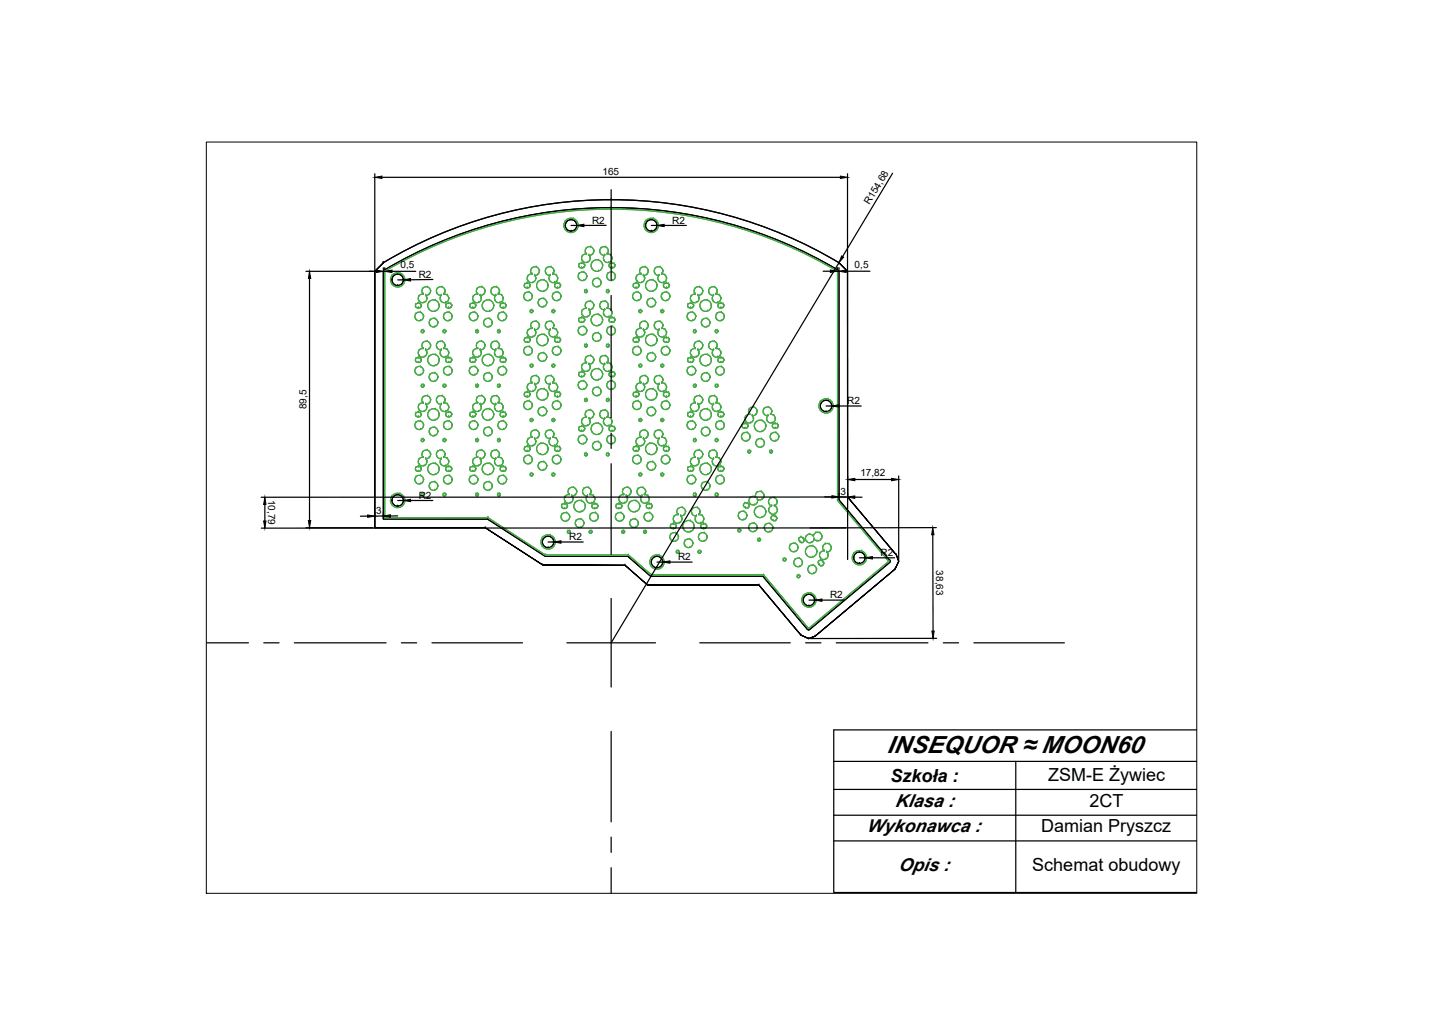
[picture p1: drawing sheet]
<svg xmlns="http://www.w3.org/2000/svg" width="297mm" height="210mm" viewBox="0 0 297 210" stroke-linecap="round" stroke-linejoin="round" font-family="sans-serif">
<defs><g id="words">
<text font-size="5" x="184.1" y="156.4">INSEQUOR ≈ MOON60</text>
<g font-size="3.7">
<text x="184.8" y="162.3">Szkoła :</text>
<text x="185.8" y="167.5">Klasa :</text>
<text x="217.6" y="162.2">ZSM-E Żywiec</text>
<text x="226.2" y="167.5">2CT</text>
<text x="179.9" y="172.8">Wykonawca :</text>
<text x="216.1" y="172.8">Damian Pryszcz</text>
<text x="186.5" y="180.9">Opis :</text>
<text x="214.3" y="180.9">Schemat obudowy</text>
</g>
<g font-size="2.1">
<text x="125.1" y="36.4">165</text>
<text x="122.9" y="46.4">R2</text>
<text x="139.6" y="46.4">R2</text>
<text x="180.5" y="42.6" transform="rotate(-59 180.5 42.6)">R154,68</text>
<text x="83.1" y="55.7">0,5</text>
<text x="86.9" y="57.7">R2</text>
<text x="177.4" y="55.7">0,5</text>
<text x="175.8" y="83.9">R2</text>
<text x="63.6" y="85" transform="rotate(-90 63.6 85)">89,5</text>
<text x="178.6" y="98.9">17,82</text>
<text x="55.6" y="103.8" transform="rotate(90 55.6 103.8)">10,79</text>
<text x="78.1" y="106.8" transform="rotate(-1 78.1 106.8)">3</text>
<text x="86.9" y="103.5">R2</text>
<text x="174.5" y="102.8">3</text>
<text x="118.2" y="112.2">R2</text>
<text x="140.7" y="116.3">R2</text>
<text x="182.8" y="115.4">R2</text>
<text x="194.3" y="118.4" transform="rotate(90 194.3 118.4)">38,63</text>
<text x="172.3" y="124.2">R2</text>
</g>
</g></defs>
<!-- layer: 0 -->
<g fill="none" stroke="#000" stroke-width=".25">
<path d="M77.8 36.1v19.9M79.3 36.8h95.1M126.9 39.4v18.8M175.9 36.1v19.9M185.3 36l-10.4 17.3M63.5 56.3h14.6M64.2 57.8v50.3M77.8 56.3l1.8-1.7-1.8 1.7M77.8 56.3v53.3h22.9l12 7.7 17 .1 4.7 4.1h23.2l8.6 10.3 1.6 .8 1.4-.5 16.6-13.9 .7-1.6-.4-1.4-10.2-12v-46.9l-1.8-1.7 1.8 1.7v46.9l10.2 12 .4 1.4-.7 1.6-16.6 13.9-1.4 .5-1.6-.8-8.6-10.3h-23.2l-4.7-4.1-17-.1-12-7.7h-22.9zM77.8 56.3h.1M79.6 54.6h.1M79.6 56.3h.1"/>
<path d="M79.6 56.3h.3M79.6 55.6v.4M79.6 54.5a92 92 0 0 1 94.5 0M79.9 56l-.3 .3v51.5h21.6M79.9 56h.1M79.9 55.6v.4M79.9 56a92 92 0 0 1 93.9 0 92 92 0 0 0-93.9 0M81.4 58.1h.1M81.4 56.3h4.9M82.6 56.9h.1M82.6 59.3h.1M82.6 58.1h1.1"/>
<path d="M83.7 58.1h.1M89.8 58l-4.6 .1M117.4 46.8h.1M118.5 45.6h.1M118.5 48h.1M118.5 46.8h1.2M119.7 46.8h.1M125.8 46.8h-4.6M126.9 43.1h.1M126.9 41.5h.1M134 46.8h.1M135.2 45.6h.1"/>
<path d="M135.2 48h.1M135.2 46.8h1.2M136.4 46.8h.1M137.9 46.8h4.6M170.9 56.3h1.5M173.8 56l.3 .3 .1 47.5 10.6 12.8-.1 .2-16.7 13.9h-.4l-9.2-11h-23.3l-4.8-4.2h-17.1l-12-7.7M173.8 56h.1M173.8 55.6v.4M173.8 56.3h.3M174.1 54.5a92 92 0 0 0-94.5 0M174.1 56.3h.1M174.1 54.6h.1"/>
<path d="M174.1 55.6v.4M174.1 54.6l-47.2 78.9M175.6 56.3h5M175.9 56.3h.1M126.9 61.3v3.2M126.9 67.7v19M126.9 89.9v3.2M126.9 96.3v18.8M170.3 84.3h.1M171.5 83.1h.1M171.5 85.5h.1M171.5 84.3h1.2"/>
<path d="M172.7 84.3h.1M174.1 84.3h4.7M175.9 98.8v17.4M177.4 99.6h7.7M186.5 98.8v17.4M55 104.7v3.5M63.5 109.6h13.9M76.3 107.2h-1.5M77.8 109.6h.1M77.8 106.4v1M79.6 107.8h.1M79.6 106.4v1"/>
<path d="M79.6 107.1l-1.8 .1M81.4 103.9h.1M82.6 102.7h.1M82.6 105.1h.1M82.6 103.9h1.1M82.6 107.1h-1.5M83.7 103.9h.1M85.2 103.9h4.6M100.7 109.6h.1M101.2 107.8h.1M112.6 112.5h.1M112.7 117.3h.1"/>
<path d="M113.2 115.5h.1M113.8 111.3h.1M113.8 113.7h.1M113.8 112.5h1.2M115 112.5h.1M116.4 112.5h4.7M129.7 117.4h.1M130.3 115.5h.1M135.1 119.7h.1M135.2 116.7h.1M136.4 115.5h.1M136.4 117.9h.1"/>
<path d="M136.4 116.7h1.2M137.6 116.7h.1M139.1 116.7h4.6M158.4 119.7h.1M171.2 103.2h1.5M174.2 103.8h.1M174.2 102.4v.4M174.2 103.2h1.7M175.6 103.2h-121.4M175.6 109.6l-121.4 .1M175.9 103.2h.1M177.2 115.8h.1"/>
<path d="M177.4 103.2h1.5M178.4 114.6h.1M178.4 117h.1M178.4 115.8h1.2M179.6 115.8h.1M181.1 115.8h4.6M184.7 116.8h.1M184.7 116.4h.1M184.8 116.6h.1M185.8 118.2h.1M186.1 115.2h.1M186.5 116.6h.1"/>
<path d="M193.6 111l.1 20M194.4 109.5l-26.2 .1M42.8 133.5h8.8M54.7 133.5h3.2M61.1 133.5h19M83.3 133.5h3.2M89.7 133.5h18.8M117.7 133.5h18.4M126.9 124.3v18.3M134.4 121.5h.1M145.3 133.5h18.7M157.6 121.5h.1"/>
<path d="M166.2 131.8h.1M166.7 124.6h.1M167.2 133.5h3.2M167.6 130.7h.1M167.8 130.8h.1M167.8 132.6h.1M167.9 123.4h.1M167.9 125.8h.1M167.9 124.6h1.2M168 130.7h.1M169.1 124.6h.1M169.2 132.1h.1"/>
<path d="M170.6 124.6h4.6M173.6 133.5h19M194.4 132.5l-26.2 .1M195.8 133.5h3.2M202.1 133.5h18.8M126.9 151.9v18.7M173.1 158.1h75.3M210.8 158.1v27.2M248.4 151.5h-75.3v33.8h75.3M126.9 173.8v3.2M173.1 163.9h75.3M173.1 169.3h75.3"/>
<path d="M173.1 174.6h75.3M126.9 180.2v5.2"/>
<circle cx="82.5" cy="58.1" r="1.2"/>
<circle cx="118.5" cy="46.8" r="1.2"/>
<circle cx="135.2" cy="46.8" r="1.2"/>
<circle cx="171.5" cy="84.3" r="1.2"/>
<circle cx="82.5" cy="103.9" r="1.2"/>
<circle cx="113.8" cy="112.5" r="1.2"/>
<circle cx="136.4" cy="116.7" r="1.2"/>
<circle cx="178.4" cy="115.8" r="1.2"/>
<circle cx="167.9" cy="124.6" r="1.2"/>
</g>
<g fill="none" stroke="#45aa45" stroke-width=".25">
<path d="M79.9 56.3a92 92 0 0 1 93.9 0M79.9 56.3v51.2h21.4l11.9 7.7h17.2M79.9 56.3h.1M81.4 57.2h.1M81.4 59h.1M83 56.7h.1M83 59.5h.1M84 58.1h.1M87.7 60h.1M88.7 59.6h.1M90.8 59.9h.1M91.8 59.6h.1"/>
<path d="M99 60h.1M100 59.6h.1M102.1 59.9h.1M103.1 59.6h.1M108.9 59.6h.1M108.9 59h.1M109.4 58.8a.5 .5 0 0 0-.6 .5 .5 .5 0 0 0 .6 .5M109.4 58.8a.5 .5 0 0 1 .7 .5 .5 .5 0 0 1-.7 .5M109.4 59.8h.1M109.4 58.8h.1M109.5 57.4h.1M109.7 58.4h.1"/>
<path d="M109.9 59.7h.1M109.9 58.9h.1M110.1 59.3h.1M110.3 55.8h.1M110.4 56.9a.9 .9 0 0 1 .2-1.4 .9 .9 0 0 1 1.3 .6 .9 .9 0 0 1-1 1.1M110.4 56.9h.1M110.4 56.9a.9 .9 0 0 0-1 1 .9 .9 0 0 0 1.3 .7 .9 .9 0 0 0 .3-1.5M110.6 58.6h.1M111 57.2h.1M111.2 57.5h.1M111.2 57.8h.1M111.3 55.4h.1"/>
<path d="M111.6 60h.1M111.6 58.6h.1M111.7 57h.1M112 56.3h.1M113 58.2h.1M113.3 56.7h.1M113.4 55.7h.1M113.8 59.3h.1M114.1 58.2h.1M114.2 57.2h.1M114.4 55.4h.1M114.7 56.9a.9 .9 0 0 1 1 1 .9 .9 0 0 1-1.3 .7 .9 .9 0 0 1-.2-1.5"/>
<path d="M114.7 56.9h.1M114.9 56.6h.1M115 56.3h.1M115 56.3l-.3 .6M115 56.3a.9 .9 0 0 0-1-.9 .9 .9 0 0 0-.8 1 .9 .9 0 0 0 1 .8M115.1 58.7h.1M115.2 59.6h.1M115.2 59h.1M115.5 57.1h.1M115.7 58.8a.5 .5 0 0 1 .6 .5 .5 .5 0 0 1-.6 .5M115.7 58.8h.1M115.7 59.8h.1"/>
<path d="M115.7 58.8a.5 .5 0 0 0-.6 .5 .5 .5 0 0 0 .6 .5M115.7 57.8h.1M116.2 58.9h.1M116.2 59.7h.1M116.4 59.3h.1M117.3 45.9h.1M117.3 47.7h.1M119 45.4h.1M119 48.2h.1M120 46.8h.1M120.2 55.4h.1M120.2 54.8h.1"/>
<path d="M120.2 57.9h.1M120.2 56.8h.1M120.7 54.7a.5 .5 0 0 0-.6 .4 .5 .5 0 0 0 .6 .5M120.7 54.7a.5 .5 0 0 1 .7 .4 .5 .5 0 0 1-.7 .5M120.7 55.6h.1M120.7 54.7h.1M120.8 53.2h.1M121 54.2h.1M121.2 55.5h.1M121.2 54.7h.1M121.2 58.2h.1M121.2 56.5h.1"/>
<path d="M121.4 55.1h.1M121.6 51.7h.1M121.7 52.8h.1M121.8 57.4h.1M121.9 54.5h.1M122.3 53l.2 .6M122.3 53h.1M122.5 53.3h.1M122.5 53.6h.1M122.6 51.3h.1M122.9 55.8h.1M122.9 54.4h.1"/>
<path d="M123 52.8h.1M123.2 59.2h.1M123.2 58.2h.1M123.3 52.1a.89 .89 0 0 0-1.3-.8 .89 .89 0 0 0-.3 1.4 .9 .9 0 0 0-1 .8 .9 .9 0 0 0 .9 1 .9 .9 0 0 0 .9-.9M123.3 52.1l-.3 .7-.8 .2M123.3 52.1h.1M124.2 59.5h.1M124.2 57.8h.1M124.3 56.3h.1M124.3 54h.1M124.6 52.5h.1M124.7 51.5h.1"/>
<path d="M124.8 58.7h.1M125.1 55.1h.1M125.4 54.1h.1M125.5 53a.9 .9 0 0 0 .3 1.4 .9 .9 0 0 0 1.2-.8M125.5 53h.1M125.7 51.3h.1M126 52.8h.1M126.1 57.9h.1M126.1 56.8h.1M126.2 52.5h.1M126.3 52.1h.1M126.3 52.1l-.3 .6 .7 .2 .3 .7"/>
<path d="M126.3 52.1a.9 .9 0 0 0-1-.9 .9 .9 0 0 0-.8 1 .9 .9 0 0 0 1 .8M126.4 54.5h.1M126.5 55.4h.1M126.5 54.8h.1M126.7 53h.1M126.9 43.4h.1M127 54.7a.5 .5 0 0 0-.6 .4 .5 .5 0 0 0 .6 .5M127 54.7a.5 .5 0 0 1 .6 .4 .5 .5 0 0 1-.6 .5M127 54.7h.1M127 55.6h.1M127 53.6h.1M127.1 58.2h.1"/>
<path d="M127.1 56.5h.1M127.5 54.7h.1M127.5 55.5h.1M127.7 55.1h.1M127.7 57.4h.1M131.5 59.6h.1M131.5 59h.1M131.5 59a.61 .61 0 0 1 .8-.2 .61 .61 0 0 1 .3 .8 .61 .61 0 0 1-.8 .2 .61 .61 0 0 1-.3-.8zM132 59.8h.1M132 58.8h.1M132.1 57.4h.1M132.3 58.4h.1"/>
<path d="M132.5 59.7h.1M132.5 58.9h.1M132.7 59.3h.1M132.9 55.8h.1M133 56.9a.9 .9 0 0 0-1 1 .9 .9 0 0 0 1.3 .7 .9 .9 0 0 0 .2-1.5M133 56.9h.1M133.2 58.6h.1M133.5 57.2h.1M133.7 57.5h.1M133.8 57.8h.1M133.9 55.4h.1M134 45.9h.1"/>
<path d="M134 47.7h.1M134.2 60h.1M134.2 58.6h.1M134.3 57h.1M134.6 56.3h.1M134.6 56.3l-.3 .7-.8 .2M134.6 56.3a.9 .9 0 0 0-1.3-.9 .9 .9 0 0 0-.3 1.5M135.6 58.2h.1M135.6 45.4h.1M135.6 48.2h.1M135.9 56.7h.1M136 55.7h.1"/>
<path d="M136.4 59.3h.1M136.7 46.8h.1M136.7 58.2h.1M136.8 57.2h.1M137 55.4h.1M137.3 56.9a.9 .9 0 0 1 1 1 .9 .9 0 0 1-1.3 .7 .9 .9 0 0 1-.2-1.5M137.3 56.9h.1M137.5 56.6h.1M137.6 56.3l-.3 .6M137.6 56.3a.9 .9 0 0 0-.9-.9 .9 .9 0 0 0-.9 1 .9 .9 0 0 0 1 .8M137.6 56.3h.1M137.7 58.7h.1"/>
<path d="M137.8 59.6h.1M137.8 59h.1M138 57.1h.1M138.3 58.8a.5 .5 0 0 0-.6 .5 .5 .5 0 0 0 .6 .5M138.3 58.8a.5 .5 0 0 1 .6 .5 .5 .5 0 0 1-.6 .5M138.3 58.8h.1M138.3 59.8h.1M138.4 57.8h.1M138.8 58.9h.1M138.8 59.7h.1M139 59.3h.1M144.2 60h.1"/>
<path d="M144.4 59.7a.9 .9 0 0 1 1.4 .5 .9 .9 0 0 1-1 1.1 .9 .9 0 0 1-.2 1.5 .9 .9 0 0 1-1.3-.7 .9 .9 0 0 1 1-1 .9 .9 0 0 1 .1-1.4zM145.2 59.6h.1M147.3 59.9h.1M148.3 59.6h.1M173.8 56.3v47.6l10.7 12.7-16.7 13.9M173.8 56.3h.1M86.3 77.5h.1M86.3 76.5h.1M86.3 66.2h.1M86.3 65.2h.1M86.3 63.8h.1M86.3 63.2h.1"/>
<path d="M86.3 75.1h.1M86.3 74.5h.1M86.3 63.2a.59 .59 0 0 1 .9-.2 .59 .59 0 0 1 .1 .8 .6 .6 0 0 1-.8 .1 .6 .6 0 0 1-.2-.7zM86.8 74.3a.5 .5 0 0 1 .6 .5 .5 .5 0 0 1-.6 .4M86.8 64h.1M86.8 63h.1M86.8 74.3h.1M86.8 75.3h.1M86.8 74.3a.5 .5 0 0 0-.6 .5 .5 .5 0 0 0 .6 .4M86.9 61.5h.1M86.9 72.8h.1M87 62.6h.1"/>
<path d="M87 73.8h.1M87.3 63.9h.1M87.3 63.1h.1M87.3 74.4h.1M87.3 75.2h.1M87.3 77.8h.1M87.3 76.1h.1M87.3 66.6h.1M87.3 64.8h.1M87.5 63.5h.1M87.5 74.8h.1M87.5 80h.1"/>
<path d="M87.5 69h.1M87.5 68.7h.1M87.7 71.3h.1M87.8 79.8h.1M87.8 69.1h.1M87.8 68.5h.1M87.8 61.1a.9 .9 0 0 0-1 .8 .9 .9 0 0 0 .9 .9 .9 .9 0 0 0 .9-.8M87.8 61.1a.9 .9 0 0 1 .3-1.5 .9 .9 0 0 1 1.3 .7 .9 .9 0 0 1-1 1M87.8 61.1h.1M87.8 72.4h.1M87.9 77h.1M87.9 65.7h.1"/>
<path d="M88 68.8h.1M88 62.8h.1M88 74.1h.1M88.4 61.3l.2 .7M88.4 61.3h.1M88.4 72.6h.1M88.5 61.6h.1M88.5 72.9h.1M88.6 62h.1M88.6 73.3h.1M88.7 70.9h.1M89 64.2h.1"/>
<path d="M89 62.8h.1M89 75.5h.1M89 74.1h.1M89.1 61.1h.1M89.1 72.4h.1M89.3 78.8h.1M89.3 77.8h.1M89.3 67.5h.1M89.3 66.5h.1M89.4 60.4h.1M89.4 71.7h.1M89.4 71.7a.9 .9 0 0 0-1.3-.8 .9 .9 0 0 0-.3 1.5 .9 .9 0 0 0-1 .8 .9 .9 0 0 0 .9 1 .9 .9 0 0 0 .9-.9"/>
<path d="M89.4 71.7l-.3 .7-.7 .2 .2 .7M90.3 79.1h.1M90.3 77.5h.1M90.3 67.8h.1M90.3 66.2h.1M90.3 64.6h.1M90.3 62.3h.1M90.3 75.9h.1M90.3 73.6h.1M90.7 60.9h.1M90.7 72.2h.1M90.8 71.1a.9 .9 0 0 1 1.3 0 .9 .9 0 0 1 0 1.3 .9 .9 0 0 1 1 1 .9 .9 0 0 1-1.3 .7 .9 .9 0 0 1-.2-1.5 .9 .9 0 0 1-.9-.4 .9 .9 0 0 1 .1-1.1z"/>
<path d="M90.8 71.2h.1M90.9 78.3h.1M90.9 67h.1M91.2 63.5h.1M91.2 74.8h.1M91.5 62.4h.1M91.5 73.7h.1M91.6 61.3a.9 .9 0 0 0 .3 1.5 .9 .9 0 0 0 1.2-.8M91.6 61.3h.1M91.6 72.6h.1M91.8 70.9h.1M92 80h.1"/>
<path d="M92 69h.1M92 68.7h.1M92.1 61.1a.9 .9 0 0 0-.2-1.5 .9 .9 0 0 0-1.3 .7 .9 .9 0 0 0 1 1M92.1 61.1l.7 .2 .3 .7M92.1 61.1h.1M92.1 72.4h.1M92.2 77.5h.1M92.2 76.5h.1M92.2 66.2h.1M92.2 65.2h.1M92.3 60.8h.1M92.3 72.1h.1"/>
<path d="M92.3 79.8h.1M92.3 69.1h.1M92.3 68.5h.1M92.4 60.4h.1M92.4 71.7h.1M92.5 62.8h.1M92.5 74.1h.1M92.5 68.8h.1M92.6 63.8h.1M92.6 63.2h.1M92.6 75.1h.1M92.6 74.5h.1"/>
<path d="M92.8 61.3h.1M92.8 72.6h.1M93.1 74.3a.5 .5 0 0 0-.6 .5 .5 .5 0 0 0 .6 .4M93.1 74.3l.5 .1 .2 .4M93.1 62h.1M93.1 63h.1M93.1 64h.1M93.1 73.3h.1M93.1 75.3h.1M93.1 74.3h.1M93.2 77.8h.1M93.2 76.1h.1"/>
<path d="M93.2 66.6h.1M93.2 64.8h.1M93.6 63.1h.1M93.6 63.9h.1M93.6 75.2h.1M93.6 74.4h.1M93.8 74.8l-.2 .3-.5 .1M93.8 63.5l-.2 .3-.5 .1M93.8 63.5a.6 .6 0 0 0-.8-.5 .6 .6 0 0 0-.4 .7l.5 .2M93.8 63.5h.1M93.8 74.8h.1M93.9 77h.1"/>
<path d="M93.9 65.7h.1M97.6 77.5h.1M97.6 76.5h.1M97.6 66.2h.1M97.6 65.2h.1M97.6 63.8h.1M97.6 63.2h.1M97.6 75.1h.1M97.6 74.5h.1M98.1 74.3a.5 .5 0 0 0-.6 .5 .5 .5 0 0 0 .6 .4M98.1 74.3l.5 .1 .1 .4M98.1 74.3h.1"/>
<path d="M98.1 75.3h.1M98.1 64h.1M98.1 63h.1M98.2 61.5h.1M98.2 72.8h.1M98.3 62.6h.1M98.3 73.8h.1M98.6 77.8h.1M98.6 76.1h.1M98.6 63.9h.1M98.6 63.1h.1M98.6 66.6h.1"/>
<path d="M98.6 64.8h.1M98.6 74.4h.1M98.6 75.2h.1M98.7 74.8l-.1 .3-.5 .1M98.7 63.5a.6 .6 0 0 0-.7-.5 .6 .6 0 0 0-.4 .7l.5 .2M98.7 63.5l-.1 .3-.5 .1M98.8 74.8h.1M98.8 63.5h.1M98.8 80h.1M98.8 69h.1M98.8 68.7h.1M99 71.3h.1"/>
<path d="M99.1 79.8h.1M99.1 69.1h.1M99.1 68.5h.1M99.2 72.4h.1M99.2 61.1h.1M99.2 77h.1M99.2 65.7h.1M99.3 68.8h.1M99.3 62.8h.1M99.3 74.1h.1M99.7 61.3l.2 .7M99.7 61.3a.9 .9 0 0 0 1-1 .9 .9 0 0 0-1.3-.7 .9 .9 0 0 0-.3 1.5 .9 .9 0 0 0-1 .8 .9 .9 0 0 0 .9 .9 .9 .9 0 0 0 .9-.8"/>
<path d="M99.7 72.6h.1M99.7 61.3h.1M99.9 61.6h.1M99.9 72.9h.1M99.9 73.3h.1M99.9 62h.1M100 70.9h.1M100.3 75.5h.1M100.3 74.1h.1M100.3 64.2h.1M100.3 62.8h.1M100.4 61.1h.1"/>
<path d="M100.4 72.4h.1M100.6 78.8h.1M100.6 77.8h.1M100.6 67.5h.1M100.6 66.5h.1M100.7 71.7h.1M100.7 60.4h.1M100.7 71.7a.9 .9 0 0 0-1.3-.8 .9 .9 0 0 0-.3 1.5 .9 .9 0 0 0-1 .8 .9 .9 0 0 0 .9 1 .9 .9 0 0 0 .9-.9M100.7 71.7l-.3 .7-.7 .2 .2 .7M101.6 79.1h.1M101.6 77.5h.1M101.6 67.8h.1"/>
<path d="M101.6 66.2h.1M101.6 75.9h.1M101.6 73.6h.1M101.6 64.6h.1M101.6 62.3h.1M102 72.2h.1M102 60.9h.1M102.1 71.2h.1M102.2 78.3h.1M102.2 67h.1M102.5 74.8h.1M102.5 63.5h.1"/>
<path d="M102.8 73.7h.1M102.8 62.4h.1M102.9 61.3a.9 .9 0 0 0 .3 1.5 .9 .9 0 0 0 1.2-.8M102.9 72.6h.1M102.9 61.3h.1M103.1 70.9h.1M103.3 80h.1M103.3 69h.1M103.3 68.7h.1M103.4 61.1a.9 .9 0 0 0-.2-1.5 .9 .9 0 0 0-1.3 .7 .9 .9 0 0 0 1 1M103.4 61.1l.7 .2 .3 .7M103.4 72.4h.1"/>
<path d="M103.4 61.1h.1M103.5 77.5h.1M103.5 76.5h.1M103.5 66.2h.1M103.5 65.2h.1M103.6 60.8h.1M103.6 72.1h.1M103.6 79.8h.1M103.6 69.1h.1M103.6 68.5h.1M103.7 71.7a.9 .9 0 0 0-1-.9 .9 .9 0 0 0-.8 1 .9 .9 0 0 0 1 .8 .9 .9 0 0 0 .3 1.5 .9 .9 0 0 0 1.2-.8M103.7 71.7l-.3 .7 .7 .2 .3 .7"/>
<path d="M103.7 71.7h.1M103.7 60.4h.1M103.8 74.1h.1M103.8 62.8h.1M103.9 68.8h.1M103.9 75.1h.1M103.9 74.5h.1M103.9 63.8h.1M103.9 63.2h.1M103.9 74.5a.59 .59 0 0 1 .8-.2 .59 .59 0 0 1 .1 .8 .6 .6 0 0 1-.7 .1 .6 .6 0 0 1-.2-.7zM103.9 63.2a.59 .59 0 0 1 .8-.2 .59 .59 0 0 1 .1 .8 .6 .6 0 0 1-.7 .1 .6 .6 0 0 1-.2-.7zM104.1 61.3h.1"/>
<path d="M104.1 72.6h.1M104.4 73.3h.1M104.4 75.3h.1M104.4 74.3h.1M104.4 62h.1M104.4 63h.1M104.4 64h.1M104.5 77.8h.1M104.5 76.1h.1M104.5 66.6h.1M104.5 64.8h.1M104.9 75.2h.1"/>
<path d="M104.9 74.4h.1M104.9 63.1h.1M104.9 63.9h.1M105.1 74.8h.1M105.1 63.5h.1M105.2 65.7h.1M105.2 77h.1M108.9 73.3h.1M108.9 72.3h.1M108.9 62.1h.1M108.9 61h.1M108.9 70.9h.1"/>
<path d="M108.9 70.3h.1M109.4 70.1a.5 .5 0 0 0-.6 .5 .5 .5 0 0 0 .6 .5M109.4 70.1l.5 .1 .2 .4M109.4 71.1h.1M109.4 70.1h.1M109.5 68.7h.1M109.5 80h.1M109.7 69.7h.1M109.9 71h.1M109.9 70.2h.1M109.9 73.7h.1M109.9 72h.1"/>
<path d="M109.9 62.4h.1M109.9 60.7h.1M110.1 70.6l-.2 .4-.5 .1M110.1 70.6h.1M110.1 76.1h.1M110.1 75.8h.1M110.1 64.8h.1M110.1 64.5h.1M110.3 67.1h.1M110.3 78.4h.1M110.4 76.2h.1M110.4 75.7h.1"/>
<path d="M110.4 64.9h.1M110.4 64.4h.1M110.4 79.5a.9 .9 0 0 1 .2-1.4 .9 .9 0 0 1 1.3 .6 .9 .9 0 0 1-1 1.1M110.4 68.2a.9 .9 0 0 1 .2-1.4 .9 .9 0 0 1 1.3 .6 .9 .9 0 0 1-1 1.1M110.4 68.2h.1M110.4 79.5h.1M110.4 79.5a.9 .9 0 0 0-1 .8 .9 .9 0 0 0 .9 1 .9 .9 0 0 0 .9-.9M110.4 68.2a.9 .9 0 0 0-1 .8 .9 .9 0 0 0 .9 1 .9 .9 0 0 0 .9-.9M110.5 72.8h.1M110.5 61.5h.1M110.6 76h.1M110.6 64.7h.1"/>
<path d="M110.6 69.9h.1M111 79.8l.2 .6M111 68.5l.2 .6M111 68.5h.1M111 79.8h.1M111.2 68.8h.1M111.2 69.1h.1M111.3 66.7h.1M111.3 78h.1M111.6 71.3h.1M111.6 69.9h.1M111.7 68.2h.1"/>
<path d="M111.7 79.6h.1M111.9 74.7h.1M111.9 73.6h.1M111.9 63.4h.1M111.9 62.3h.1M112 67.6h.1M112 78.9h.1M112.9 75h.1M112.9 73.3h.1M112.9 63.7h.1M112.9 62h.1M113 71.7h.1"/>
<path d="M113 69.5h.1M113 60.4h.1M113.3 68h.1M113.3 79.3h.1M113.4 67h.1M113.4 78.3h.1M113.5 74.1h.1M113.5 62.9h.1M113.8 70.6h.1M114.1 69.5h.1M114.2 79.8a.9 .9 0 0 0 .3 1.4 .9 .9 0 0 0 1.2-.8M114.2 68.5a.9 .9 0 0 0 .3 1.4 .9 .9 0 0 0 1.2-.8"/>
<path d="M114.2 68.5h.1M114.2 79.8h.1M114.4 66.7h.1M114.4 78h.1M114.6 76.1h.1M114.6 75.8h.1M114.6 64.8h.1M114.6 64.5h.1M114.7 68.2a.9 .9 0 0 0-.2-1.4 .9 .9 0 0 0-1.3 .6 .9 .9 0 0 0 1 1.1M114.7 79.5l.7 .2 .3 .7M114.7 68.2l.7 .2 .3 .7M114.7 68.2h.1"/>
<path d="M114.7 79.5h.1M114.8 73.3h.1M114.8 72.3h.1M114.8 62.1h.1M114.8 61h.1M114.9 67.9h.1M114.9 79.2h.1M114.9 76.2h.1M114.9 75.7h.1M114.9 64.9h.1M114.9 64.4h.1M115 67.6h.1"/>
<path d="M115 78.9h.1M115 78.9l-.3 .6M115 78.9a.9 .9 0 0 0-1-.9 .9 .9 0 0 0-.8 .9 .9 .9 0 0 0 1 .9M115.1 70h.1M115.2 76h.1M115.2 64.7h.1M115.2 70.9h.1M115.2 70.3h.1M115.5 68.4h.1M115.5 79.7h.1M115.7 70.1l.4 .1 .2 .4M115.7 70.1h.1"/>
<path d="M115.7 71.1h.1M115.7 70.1a.5 .5 0 0 0-.6 .5 .5 .5 0 0 0 .6 .5M115.7 69.1h.1M115.8 73.7h.1M115.8 72h.1M115.8 62.4h.1M115.8 60.7h.1M116.2 70.2h.1M116.2 71h.1M116.3 70.6l-.2 .4-.4 .1M116.4 70.6h.1M116.4 72.8h.1"/>
<path d="M116.4 61.5h.1M120.2 66.7h.1M120.2 66.2h.1M120.2 69.2h.1M120.2 68.1h.1M120.2 78h.1M120.2 77.5h.1M120.2 79.4h.1M120.7 77.2a.5 .5 0 0 0-.6 .5 .5 .5 0 0 0 .6 .5M120.7 66a.5 .5 0 0 0-.6 .4 .5 .5 0 0 0 .6 .5M120.7 77.2l.5 .1 .2 .4M120.7 66h.5l.2 .4"/>
<path d="M120.7 66.9h.1M120.7 65.9h.1M120.7 78.2h.1M120.7 77.2h.1M120.8 75.8h.1M120.8 64.5h.1M121 76.8h.1M121 65.5h.1M121.2 66.9h.1M121.2 66h.1M121.2 69.5h.1M121.2 67.8h.1"/>
<path d="M121.2 78.1h.1M121.2 77.4h.1M121.2 79.1h.1M121.4 77.7l-.2 .4-.5 .1M121.4 66.4l-.2 .4-.5 .1M121.4 66.4h.1M121.4 77.7h.1M121.4 72h.1M121.4 71.6h.1M121.4 60.7h.1M121.4 60.3h.1M121.6 74.3h.1"/>
<path d="M121.6 63h.1M121.7 72.1h.1M121.7 71.5h.1M121.7 60.8h.1M121.7 60.2h.1M121.7 75.3h.1M121.7 64.1h.1M121.7 75.3a.9 .9 0 0 0-1 .8 .9 .9 0 0 0 .9 1 .9 .9 0 0 0 .9-.9M121.7 64a.9 .9 0 0 0-1 .8 .9 .9 0 0 0 .9 1 .9 .9 0 0 0 .9-.9M121.8 68.7h.1M121.8 80h.1M121.9 71.8h.1"/>
<path d="M121.9 60.5h.1M121.9 77.1h.1M121.9 65.8h.1M122.3 75.6l.2 .6M122.3 64.3l.2 .6M122.3 75.6h.1M122.3 64.3h.1M122.5 75.9h.1M122.5 64.6h.1M122.5 76.2h.1M122.5 64.9h.1M122.6 73.9h.1"/>
<path d="M122.6 62.6h.1M122.9 67.1h.1M122.9 65.8h.1M122.9 78.4h.1M122.9 77.1h.1M123 75.4h.1M123 64.1h.1M123.2 70.5h.1M123.2 69.5h.1M123.3 74.7l-.3 .7-.8 .2M123.3 74.7a.9 .9 0 0 0-1.3-.8 .9 .9 0 0 0-.3 1.4M123.3 63.4l-.3 .7-.8 .2"/>
<path d="M123.3 63.4a.9 .9 0 0 0-1.3-.8 .9 .9 0 0 0-.3 1.4M123.3 74.7h.1M123.3 63.4h.1M124.2 70.8h.1M124.2 69.1h.1M124.3 67.6h.1M124.3 65.3h.1M124.3 78.9h.1M124.3 76.6h.1M124.6 75.1h.1M124.6 63.8h.1M124.7 74.1h.1"/>
<path d="M124.7 62.8h.1M124.8 70h.1M125.1 66.4h.1M125.1 77.7h.1M125.4 76.7h.1M125.4 65.4h.1M125.5 75.6a.9 .9 0 0 0 .3 1.4 .9 .9 0 0 0 1.2-.8M125.5 64.3a.9 .9 0 0 0 .3 1.4 .9 .9 0 0 0 1.2-.8M125.5 75.6h.1M125.5 64.3h.1M125.7 73.9h.1M125.7 62.6h.1"/>
<path d="M125.9 72h.1M125.9 71.6h.1M125.9 60.7h.1M125.9 60.3h.1M126 75.3l.7 .2 .3 .7M126 64l.7 .2 .3 .7M126 75.3h.1M126 64.1h.1M126.1 69.2h.1M126.1 68.1h.1M126.1 79.4h.1M126.2 75.1h.1"/>
<path d="M126.2 63.8h.1M126.2 72.1h.1M126.2 71.5h.1M126.2 60.8h.1M126.2 60.2h.1M126.3 74.7h.1M126.3 63.4h.1M126.3 74.7l-.3 .6M126.3 74.7a.9 .9 0 0 0-1-.9 .9 .9 0 0 0-.8 1 .9 .9 0 0 0 1 .8M126.3 63.4l-.3 .6M126.3 63.4a.9 .9 0 0 0-1-.9 .9 .9 0 0 0-.8 1 .9 .9 0 0 0 1 .8M126.4 77.1h.1"/>
<path d="M126.4 65.8h.1M126.5 71.8h.1M126.5 60.5h.1M126.5 77.4a.61 .61 0 0 1 .8-.2 .61 .61 0 0 1 .3 .8 .61 .61 0 0 1-.8 .2 .61 .61 0 0 1-.3-.8zM126.5 66.7h.1M126.5 66.2h.1M126.5 78h.1M126.5 77.5h.1M126.7 75.6h.1M126.7 64.3h.1M127 66a.5 .5 0 0 0-.6 .4 .5 .5 0 0 0 .6 .5M127 66h.4l.2 .4"/>
<path d="M127 65.9h.1M127 66.9h.1M127 77.2h.1M127 78.2h.1M127 76.2h.1M127 64.9h.1M127.1 69.5h.1M127.1 67.8h.1M127.1 79.1h.1M127.5 66h.1M127.5 66.9h.1M127.5 77.4h.1"/>
<path d="M127.5 78.1h.1M127.6 66.4l-.2 .4-.4 .1M127.7 66.4h.1M127.7 77.7h.1M127.7 68.7h.1M127.7 80h.1M131.5 62.1h.1M131.5 61h.1M131.5 70.9h.1M131.5 70.3h.1M131.5 73.3h.1M131.5 72.3h.1"/>
<path d="M131.5 70.3a.61 .61 0 0 1 .8-.2 .61 .61 0 0 1 .3 .8 .61 .61 0 0 1-.8 .2 .61 .61 0 0 1-.3-.8zM132 70.1h.1M132 71.1h.1M132.1 68.7h.1M132.1 80h.1M132.3 69.7h.1M132.5 70.2h.1M132.5 71h.1M132.5 62.4h.1M132.5 60.7h.1M132.5 73.7h.1M132.5 72h.1"/>
<path d="M132.7 70.6h.1M132.7 64.8h.1M132.7 64.5h.1M132.7 76.1h.1M132.7 75.8h.1M132.9 67.1h.1M132.9 78.4h.1M133 64.9h.1M133 64.4h.1M133 76.2h.1M133 75.7h.1M133 68.2h.1"/>
<path d="M133 79.5h.1M133.1 66.9a.9 .9 0 0 1 1.4 .4 .9 .9 0 0 1-1 1.2 .89 .89 0 0 1-.2 1.4 .89 .89 0 0 1-1.3-.7 .89 .89 0 0 1 1-1 .9 .9 0 0 1 .1-1.3zM133.1 61.5h.1M133.1 72.8h.1M133.2 64.7h.1M133.2 76h.1M133.2 69.9h.1M133.5 68.5h.1M133.5 79.8h.1M133.7 68.8h.1M133.8 69.1h.1M133.9 66.7h.1"/>
<path d="M133.9 78h.1M134.2 71.3h.1M134.2 69.9h.1M134.3 68.2h.1M134.3 79.6h.1M134.5 63.4h.1M134.5 62.3h.1M134.5 74.7h.1M134.5 73.6h.1M134.6 67.6h.1M134.6 78.9h.1M134.6 78.9l-.3 .6-.8 .3"/>
<path d="M134.6 78.9a.9 .9 0 0 0-1.3-.9 .9 .9 0 0 0-.3 1.5 .9 .9 0 0 0-1 1 .9 .9 0 0 0 1.3 .7 .9 .9 0 0 0 .2-1.4M135.5 63.7h.1M135.5 62h.1M135.5 75h.1M135.5 73.3h.1M135.6 60.4h.1M135.6 71.7h.1M135.6 69.5h.1M135.9 68h.1M135.9 79.3h.1M136 67a.9 .9 0 0 1 1.3-.1 .9 .9 0 0 1 0 1.3 .9 .9 0 0 1 1 1.1 .9 .9 0 0 1-1.3 .6 .9 .9 0 0 1-.2-1.4 .88 .88 0 0 1-.9-.5 .88 .88 0 0 1 .1-1zM136 67h.1"/>
<path d="M136 78.3h.1M136.1 62.9h.1M136.1 74.1h.1M136.4 70.6h.1M136.7 69.5h.1M136.8 68.5h.1M136.8 79.8h.1M137 66.7h.1M137 78h.1M137.2 64.8h.1M137.2 64.5h.1M137.2 76.1h.1"/>
<path d="M137.2 75.8h.1M137.3 68.2h.1M137.3 79.5h.1M137.4 62.1h.1M137.4 61h.1M137.4 73.3h.1M137.4 72.3h.1M137.5 67.9h.1M137.5 79.2h.1M137.5 64.9h.1M137.5 64.4h.1M137.5 76.2h.1"/>
<path d="M137.5 75.7h.1M137.6 78.9a.9 .9 0 0 0-1-.9 .9 .9 0 0 0-.8 .9 .9 .9 0 0 0 1 .9 .9 .9 0 0 0 .3 1.4 .9 .9 0 0 0 1.3-.8M137.6 78.9l-.3 .6 .7 .2 .4 .7M137.6 67.6h.1M137.6 78.9h.1M137.7 70h.1M137.8 64.7h.1M137.8 76h.1M137.8 70.9h.1M137.8 70.3h.1M138 68.4h.1M138 79.7h.1"/>
<path d="M138.3 70.1a.5 .5 0 0 0-.6 .5 .5 .5 0 0 0 .6 .5M138.3 70.1a.5 .5 0 0 1 .6 .5 .5 .5 0 0 1-.6 .5M138.3 71.1h.1M138.3 70.1h.1M138.4 69.1h.1M138.4 62.4h.1M138.4 60.7h.1M138.4 73.7h.1M138.4 72h.1M138.8 71h.1M138.8 70.2h.1M139 70.6h.1"/>
<path d="M139.1 61.5h.1M139.1 72.8h.1M142.8 63.8h.1M142.8 63.2h.1M142.8 66.2h.1M142.8 65.2h.1M142.8 75.1h.1M142.8 74.5h.1M142.8 77.5h.1M142.8 76.5h.1M142.8 63.2a.61 .61 0 0 1 .8-.2 .61 .61 0 0 1 .3 .7 .61 .61 0 0 1-.8 .2 .61 .61 0 0 1-.3-.7zM143.3 74.3a.5 .5 0 0 0-.6 .5 .5 .5 0 0 0 .6 .4"/>
<path d="M143.3 74.3a.5 .5 0 0 1 .7 .5 .5 .5 0 0 1-.7 .4M143.3 63h.1M143.3 64h.1M143.3 75.3h.1M143.3 74.3h.1M143.4 61.5h.1M143.4 72.8h.1M143.6 62.6h.1M143.6 73.8h.1M143.8 63.1h.1M143.8 63.9h.1M143.8 75.2h.1"/>
<path d="M143.8 74.4h.1M143.8 66.6h.1M143.8 64.8h.1M143.8 77.8h.1M143.8 76.1h.1M144 63.5h.1M144 74.8h.1M144 69h.1M144 68.7h.1M144 80h.1M144.2 71.3h.1M144.3 69.1h.1"/>
<path d="M144.3 68.5h.1M144.3 79.8h.1M144.3 61.1h.1M144.3 72.4h.1M144.4 71a.9 .9 0 0 1 1.4 .5 .9 .9 0 0 1-1 1.1 .9 .9 0 0 1-.2 1.5 .9 .9 0 0 1-1.3-.7 .9 .9 0 0 1 1-1 .9 .9 0 0 1 .1-1.4zM144.4 65.7h.1M144.4 77h.1M144.5 68.8h.1M144.5 62.8h.1M144.5 74.1h.1M144.9 61.3h.1M144.9 72.6h.1"/>
<path d="M145 61.6h.1M145 72.9h.1M145.1 62h.1M145.1 73.3h.1M145.2 70.9h.1M145.5 64.2h.1M145.5 62.8h.1M145.5 75.5h.1M145.5 74.1h.1M145.6 61.1h.1M145.6 72.4h.1M145.8 67.5h.1"/>
<path d="M145.8 66.5h.1M145.8 78.8h.1M145.8 77.8h.1M145.9 60.4h.1M145.9 71.7h.1M146.8 67.8h.1M146.8 66.2h.1M146.8 79.1h.1M146.8 77.5h.1M146.9 64.6h.1M146.9 62.3h.1M146.9 75.9h.1"/>
<path d="M146.9 73.6h.1M147.2 60.9h.1M147.2 72.2h.1M147.3 71.1a.9 .9 0 0 1 1.3 0 .9 .9 0 0 1 0 1.3 .9 .9 0 0 1 1 1 .9 .9 0 0 1-1.3 .7 .9 .9 0 0 1-.2-1.5 .9 .9 0 0 1-.9-.5 .9 .9 0 0 1 .1-1zM147.3 71.2h.1M147.4 67h.1M147.4 78.3h.1M147.7 63.5h.1M147.7 74.8h.1M148 62.4h.1M148 73.7h.1M148.1 61.3h.1"/>
<path d="M148.1 72.6h.1M148.3 70.9h.1M148.5 69h.1M148.5 68.7h.1M148.5 80h.1M148.6 61.1a.9 .9 0 0 1 1 1 .9 .9 0 0 1-1.3 .7 .9 .9 0 0 1-.2-1.5M148.6 61.1a.9 .9 0 0 0-.2-1.5 .9 .9 0 0 0-1.3 .7 .9 .9 0 0 0 1 1M148.6 61.1h.1M148.6 72.4h.1M148.7 66.2h.1M148.7 65.2h.1M148.7 77.5h.1"/>
<path d="M148.7 76.5h.1M148.8 60.8h.1M148.8 72.1h.1M148.9 69.1h.1M148.9 68.5h.1M148.9 79.8h.1M148.9 60.4h.1M148.9 71.7h.1M149 62.8h.1M149 74.1h.1M149 68.8h.1M149.1 63.2a.61 .61 0 0 1 .8-.2 .61 .61 0 0 1 .3 .7 .61 .61 0 0 1-.8 .2 .61 .61 0 0 1-.3-.7z"/>
<path d="M149.1 63.8h.1M149.1 63.2h.1M149.1 75.1h.1M149.1 74.5h.1M149.3 61.3h.1M149.3 72.6h.1M149.6 74.3a.5 .5 0 0 0-.6 .5 .5 .5 0 0 0 .6 .4M149.6 74.3a.5 .5 0 0 1 .6 .5 .5 .5 0 0 1-.6 .4M149.6 64h.1M149.6 63h.1M149.6 74.3h.1M149.6 75.3h.1"/>
<path d="M149.7 62h.1M149.7 73.3h.1M149.7 66.6h.1M149.7 64.8h.1M149.7 77.8h.1M149.7 76.1h.1M150.1 63.9h.1M150.1 63.1h.1M150.1 74.4h.1M150.1 75.2h.1M150.3 63.5h.1M150.3 74.8h.1"/>
<path d="M150.4 65.7h.1M150.4 77h.1M86.3 99.1h.1M86.3 88.8h.1M86.3 87.8h.1M86.3 97.6h.1M86.3 97.1h.1M86.3 86.3h.1M86.3 85.8h.1M86.3 97.1a.59 .59 0 0 1 .9-.2 .59 .59 0 0 1 .1 .9 .6 .6 0 0 1-.8 0 .6 .6 0 0 1-.2-.7zM86.8 85.6a.5 .5 0 0 1 .6 .5 .5 .5 0 0 1-.6 .4M86.8 97.9h.1"/>
<path d="M86.8 96.9h.1M86.8 86.6h.1M86.8 85.6h.1M86.8 85.6a.5 .5 0 0 0-.6 .5 .5 .5 0 0 0 .6 .4M86.9 95.4h.1M86.9 84.1h.1M87 96.4h.1M87 85.1h.1M87.3 97.8h.1M87.3 97h.1M87.3 86.5h.1M87.3 85.7h.1"/>
<path d="M87.3 98.7h.1M87.3 89.1h.1M87.3 87.4h.1M87.5 97.4h.1M87.5 86.1h.1M87.5 91.6h.1M87.5 91.3h.1M87.5 80.3h.1M87.7 93.9h.1M87.7 82.6h.1M87.8 91.1h.1M87.8 91.7h.1"/>
<path d="M87.8 80.4h.1M87.8 94.9a.9 .9 0 0 0-1 .9 .9 .9 0 0 0 .9 .9 .9 .9 0 0 0 .9-.9M87.8 83.7h.1M87.8 95h.1M87.9 99.6h.1M87.9 88.3h.1M88 80.1h.1M88 91.4h.1M88 96.7h.1M88 85.4h.1M88.4 95.2l.2 .6M88.4 83.9l.2 .6"/>
<path d="M88.4 83.9h.1M88.4 95.2h.1M88.5 95.5h.1M88.5 84.2h.1M88.6 84.5h.1M88.6 95.8h.1M88.7 93.5h.1M88.7 82.2h.1M89 98.1h.1M89 96.7h.1M89 86.8h.1M89 85.4h.1"/>
<path d="M89.1 95h.1M89.1 83.7h.1M89.3 90.1h.1M89.3 89.1h.1M89.4 83h.1M89.4 94.3h.1M89.4 94.3l-.3 .7-.7 .2M89.4 94.3a.9 .9 0 0 0-1.3-.8 .9 .9 0 0 0-.3 1.5M89.4 83a.89 .89 0 0 0-1.3-.8 .89 .89 0 0 0-.3 1.4 .9 .9 0 0 0-1 .9 .9 .9 0 0 0 .9 .9 .9 .9 0 0 0 .9-.9M89.4 83l-.3 .7-.7 .2M90.3 90.5h.1M90.3 88.8h.1"/>
<path d="M90.3 98.5h.1M90.3 96.2h.1M90.3 87.2h.1M90.3 84.9h.1M90.7 94.8h.1M90.7 83.5h.1M90.8 93.8h.1M90.8 82.5h.1M90.9 89.6h.1M91.2 97.4h.1M91.2 86.1h.1M91.5 96.3h.1"/>
<path d="M91.5 85h.1M91.6 83.9a.9 .9 0 0 1-1-1 .9 .9 0 0 1 1.3-.7 .9 .9 0 0 1 .2 1.5l.7 .2 .3 .6M91.6 95.2a.9 .9 0 0 0 .3 1.5 .9 .9 0 0 0 1.2-.9M91.6 83.9a.9 .9 0 0 0 .3 1.5 .9 .9 0 0 0 1.2-.9M91.6 83.9h.1M91.6 95.2h.1M91.8 93.5h.1M91.8 82.2h.1M92 91.6h.1M92 91.3h.1M92 80.3h.1M92.1 95a.9 .9 0 0 0-.2-1.5 .9 .9 0 0 0-1.3 .7 .9 .9 0 0 0 1 1"/>
<path d="M92.1 94.9l.7 .3 .3 .6M92.1 83.7h.1M92.1 95h.1M92.2 99.1h.1M92.2 88.8h.1M92.2 87.8h.1M92.3 94.7h.1M92.3 83.4h.1M92.3 91.7h.1M92.3 91.1h.1M92.3 80.4h.1M92.4 83h.1"/>
<path d="M92.4 94.3h.1M92.5 96.7h.1M92.5 85.4h.1M92.5 80.1h.1M92.5 91.4h.1M92.6 97.6h.1M92.6 97.1h.1M92.6 86.3h.1M92.6 85.8h.1M92.8 95.2h.1M92.8 83.9h.1M93.1 96.9a.52 .52 0 0 0-.6 .6 .52 .52 0 0 0 .8 .4l.4-.3 .1-.2"/>
<path d="M93.1 85.6a.5 .5 0 0 0-.6 .5 .5 .5 0 0 0 .6 .4M93.1 96.9l.5 .1 .2 .4M93.1 85.6a.5 .5 0 0 1 .7 .5 .5 .5 0 0 1-.7 .4M93.1 96.9h.1M93.1 97.9h.1M93.1 84.5h.1M93.1 85.6h.1M93.1 86.6h.1M93.1 95.8h.1M93.2 98.7h.1M93.2 89.1h.1M93.2 87.4h.1"/>
<path d="M93.6 97h.1M93.6 97.8h.1M93.6 85.7h.1M93.6 86.5h.1M93.8 97.4h.1M93.8 86.1h.1M93.9 99.6h.1M93.9 88.3h.1M97.6 88.8h.1M97.6 87.8h.1M97.6 99.1h.1M97.6 86.3h.1"/>
<path d="M97.6 85.8h.1M97.6 97.6h.1M97.6 97.1h.1M98.1 96.9a.52 .52 0 0 0-.6 .6 .52 .52 0 0 0 .8 .4l.4-.3v-.2M98.1 85.6a.5 .5 0 0 0-.6 .5 .5 .5 0 0 0 .6 .4M98.1 96.9l.5 .1 .1 .4M98.1 85.6a.5 .5 0 0 1 .6 .5 .5 .5 0 0 1-.6 .4M98.1 96.9h.1M98.1 97.9h.1M98.1 86.6h.1M98.1 85.6h.1M98.2 95.4h.1"/>
<path d="M98.2 84.1h.1M98.3 96.4h.1M98.3 85.1h.1M98.6 86.5h.1M98.6 85.7h.1M98.6 89.1h.1M98.6 87.4h.1M98.6 97h.1M98.6 97.8h.1M98.6 98.7h.1M98.8 97.4h.1M98.8 86.1h.1"/>
<path d="M98.8 91.6h.1M98.8 91.3h.1M98.8 80.3h.1M99 93.9h.1M99 82.6h.1M99.1 91.7h.1M99.1 91.1h.1M99.1 80.4h.1M99.2 83.7h.1M99.2 95h.1M99.2 99.6h.1M99.2 88.3h.1"/>
<path d="M99.3 80.1h.1M99.3 91.4h.1M99.3 96.7h.1M99.3 85.4h.1M99.7 95.2l.2 .6M99.7 83.9l.2 .6M99.7 83.9h.1M99.7 95.2h.1M99.9 95.5h.1M99.9 84.2h.1M99.9 84.5h.1M99.9 95.8h.1"/>
<path d="M100 93.5h.1M100 82.2h.1M100.3 86.8h.1M100.3 85.4h.1M100.3 98.1h.1M100.3 96.7h.1M100.4 95h.1M100.4 83.7h.1M100.6 90.1h.1M100.6 89.1h.1M100.7 83h.1M100.7 94.3h.1"/>
<path d="M100.7 94.3a.89 .89 0 0 0-1.2-.8 .89 .89 0 0 0-.4 1.4 .9 .9 0 0 0-1 .9 .9 .9 0 0 0 .9 .9 .9 .9 0 0 0 .9-.9M100.7 94.3l-.3 .7-.7 .2M100.7 83l-.3 .7-.7 .2M100.7 83a.9 .9 0 0 0-1.3-.8 .9 .9 0 0 0-.3 1.5 .89 .89 0 0 0-1 .8 .89 .89 0 0 0 .9 .9 .89 .89 0 0 0 .9-.9M101.6 90.5h.1M101.6 88.8h.1M101.6 87.2h.1M101.6 84.9h.1M101.6 98.5h.1M101.6 96.2h.1M102 94.8h.1M102 83.5h.1"/>
<path d="M102.1 93.8h.1M102.1 82.5h.1M102.2 89.6h.1M102.5 97.4h.1M102.5 86.1h.1M102.8 96.3h.1M102.8 85h.1M102.9 95.2a.9 .9 0 0 0 .3 1.5 .9 .9 0 0 0 1.2-.9M102.9 83.9a.9 .9 0 0 0 .3 1.5 .9 .9 0 0 0 1.2-.9M102.9 95.2h.1M102.9 83.9h.1M103.1 93.5h.1"/>
<path d="M103.1 82.2h.1M103.3 91.6h.1M103.3 91.3h.1M103.3 80.3h.1M103.4 94.9l.7 .3 .3 .6M103.4 95h.1M103.4 83.7h.1M103.5 88.8h.1M103.5 87.8h.1M103.5 99.1h.1M103.6 94.7h.1M103.6 83.4h.1"/>
<path d="M103.6 91.7h.1M103.6 91.1h.1M103.6 80.4h.1M103.7 94.3l-.3 .7M103.7 94.3a.9 .9 0 0 0-1-.9 .9 .9 0 0 0-.8 1 .9 .9 0 0 0 1 .8M103.7 83l-.3 .6 .7 .3 .3 .6M103.7 83a.9 .9 0 0 0-1-.9 .9 .9 0 0 0-.8 1 .9 .9 0 0 0 1 .8M103.7 94.3h.1M103.7 83h.1M103.8 96.7h.1M103.8 85.4h.1M103.9 91.4h.1"/>
<path d="M103.9 80.1h.1M103.9 86.3h.1M103.9 85.8h.1M103.9 97.6h.1M103.9 97.1h.1M103.9 97.1a.59 .59 0 0 1 .8-.2 .59 .59 0 0 1 .1 .9 .6 .6 0 0 1-.7 0 .6 .6 0 0 1-.2-.7zM103.9 85.8a.59 .59 0 0 1 .8-.2 .59 .59 0 0 1 .1 .9 .6 .6 0 0 1-.7 0 .6 .6 0 0 1-.2-.7zM104.1 95.2h.1M104.1 83.9h.1M104.4 95.8h.1M104.4 97.9h.1M104.4 96.9h.1"/>
<path d="M104.4 84.5h.1M104.4 85.6h.1M104.4 86.6h.1M104.5 89.1h.1M104.5 87.4h.1M104.5 98.7h.1M104.9 85.7h.1M104.9 86.5h.1M104.9 97.8h.1M104.9 97h.1M105.1 97.4h.1M105.1 86.1h.1"/>
<path d="M105.2 99.6h.1M105.2 88.3h.1M108.9 96h.1M108.9 94.9h.1M108.9 84.7h.1M108.9 83.6h.1M108.9 93.5h.1M108.9 92.9h.1M108.9 82.2h.1M108.9 81.6h.1M109.4 92.7a.5 .5 0 0 0-.6 .5 .5 .5 0 0 0 .6 .5M109.4 81.4a.52 .52 0 0 0-.6 .6 .52 .52 0 0 0 .8 .4l.4-.2 .1-.3"/>
<path d="M109.4 92.7l.5 .1 .2 .4M109.4 81.4l.5 .1 .2 .4M109.4 92.7h.1M109.4 93.7h.1M109.4 82.4h.1M109.4 81.4h.1M109.5 91.3h.1M109.7 92.3h.1M109.7 81h.1M109.9 92.8h.1M109.9 93.6h.1M109.9 96.3h.1"/>
<path d="M109.9 94.6h.1M109.9 82.3h.1M109.9 81.5h.1M109.9 85h.1M109.9 83.3h.1M110.1 93.2l-.2 .4-.5 .1M110.1 93.2h.1M110.1 81.9h.1M110.1 87.4h.1M110.1 87.1h.1M110.1 98.7h.1M110.1 98.4h.1"/>
<path d="M110.3 89.7h.1M110.4 87.5h.1M110.4 87h.1M110.4 98.8h.1M110.4 98.3h.1M110.4 90.8a.9 .9 0 0 1 .2-1.4 .9 .9 0 0 1 1.3 .6 .9 .9 0 0 1-1 1.1M110.4 90.8h.1M110.4 90.8a.9 .9 0 0 0-1 .8 .9 .9 0 0 0 .9 1 .9 .9 0 0 0 .9-.9M110.5 95.4h.1M110.5 84.1h.1M110.6 87.3h.1M110.6 98.6h.1"/>
<path d="M110.6 92.5h.1M110.6 81.2h.1M111 91.1l.2 .6M111 91.1h.1M111.2 91.4h.1M111.2 80.1h.1M111.2 91.7h.1M111.2 80.4h.1M111.3 89.3h.1M111.6 82.6h.1M111.6 81.2h.1M111.7 90.9h.1"/>
<path d="M111.9 97.3h.1M111.9 96.2h.1M111.9 86h.1M111.9 84.9h.1M112 90.2h.1M112.2 92.1h.1M112.2 94.3h.1M112.9 97.6h.1M112.9 95.9h.1M112.9 86.3h.1M112.9 84.6h.1M113 83h.1"/>
<path d="M113 80.8h.1M113.3 90.6h.1M113.4 89.6h.1M113.5 96.7h.1M113.5 85.4h.1M113.5 92.5h.1M113.5 93.9h.1M113.8 93.2h.1M113.8 81.9h.1M114.1 92.1h.1M114.1 80.8h.1M114.2 91.1a.9 .9 0 0 0 .3 1.4 .9 .9 0 0 0 1.2-.8"/>
<path d="M114.2 91.1h.1M114.4 89.4h.1M114.6 87.4h.1M114.6 87.1h.1M114.6 98.7h.1M114.6 98.4h.1M114.7 90.8l.7 .2 .3 .7M114.7 90.8h.1M114.8 96h.1M114.8 94.9h.1M114.8 84.7h.1M114.8 83.6h.1"/>
<path d="M114.9 90.5h.1M114.9 87.5h.1M114.9 87h.1M114.9 98.8h.1M114.9 98.3h.1M115 90.2h.1M115 90.2l-.3 .6M115 90.2a.9 .9 0 0 0-1-.9 .9 .9 0 0 0-.8 .9 .9 .9 0 0 0 1 .9M115.1 92.5h.1M115.1 81.2h.1M115.2 87.3h.1M115.2 98.6h.1"/>
<path d="M115.2 93.5h.1M115.2 92.9h.1M115.2 82.2h.1M115.2 81.6h.1M115.5 91h.1M115.7 92.7l.4 .1 .2 .4M115.7 81.4l.4 .1 .2 .4M115.7 93.7h.1M115.7 92.7h.1M115.7 81.4h.1M115.7 82.4h.1M115.7 92.7a.5 .5 0 0 0-.6 .5 .5 .5 0 0 0 .6 .5"/>
<path d="M115.7 81.4a.52 .52 0 0 0-.6 .6 .52 .52 0 0 0 .8 .4l.4-.2v-.3M115.7 91.7h.1M115.7 80.4h.1M115.8 96.3h.1M115.8 94.6h.1M115.8 85h.1M115.8 83.3h.1M116.2 93.6h.1M116.2 92.8h.1M116.2 81.5h.1M116.2 82.3h.1M116.3 93.2l-.2 .4-.4 .1"/>
<path d="M116.4 93.2h.1M116.4 81.9h.1M116.4 95.4h.1M116.4 84.1h.1M120.2 89.3h.1M120.2 88.8h.1M120.2 91.8h.1M120.2 90.7h.1M120.2 80.5h.1M120.7 88.5a.5 .5 0 0 0-.6 .5 .5 .5 0 0 0 .6 .5M120.7 88.5l.5 .1 .2 .4M120.7 88.5h.1"/>
<path d="M120.7 89.5h.1M120.8 87.1h.1M121 88.1h.1M121.2 88.6h.1M121.2 89.4h.1M121.2 92.1h.1M121.2 90.4h.1M121.2 80.8h.1M121.4 89l-.2 .4-.5 .1M121.4 89h.1M121.4 94.6h.1M121.4 94.2h.1"/>
<path d="M121.4 83.3h.1M121.4 82.9h.1M121.6 85.6h.1M121.7 94.7h.1M121.7 94.1h.1M121.7 83.4h.1M121.7 82.8h.1M121.7 86.6h.1M121.7 86.6a.9 .9 0 0 0-1 .8 .9 .9 0 0 0 .9 1 .9 .9 0 0 0 .9-.9M121.8 91.3h.1M121.9 94.4h.1M121.9 83.1h.1"/>
<path d="M121.9 88.4h.1M122.3 86.9l.2 .6M122.3 86.9h.1M122.5 87.2h.1M122.5 87.5h.1M122.6 85.2h.1M122.9 89.7h.1M122.9 88.3h.1M123 86.7h.1M123.2 93.1h.1M123.2 92.1h.1M123.2 81.8h.1"/>
<path d="M123.2 80.8h.1M123.3 86l-.3 .7-.8 .2M123.3 86a.9 .9 0 0 0-1.3-.8 .9 .9 0 0 0-.3 1.4M123.3 86h.1M124.2 93.4h.1M124.2 91.7h.1M124.2 82.1h.1M124.2 80.4h.1M124.3 90.2h.1M124.3 87.9h.1M124.6 86.5h.1M124.7 85.4h.1"/>
<path d="M124.8 92.6h.1M124.8 81.3h.1M125.1 89h.1M125.4 88h.1M125.5 86.9a.9 .9 0 0 0 .3 1.5 .9 .9 0 0 0 1.2-.9M125.5 86.9h.1M125.7 85.2h.1M125.9 94.6h.1M125.9 94.2h.1M125.9 83.3h.1M125.9 82.9h.1M126 86.6l.7 .2 .3 .7"/>
<path d="M126 86.6h.1M126.1 91.8h.1M126.1 90.7h.1M126.1 80.5h.1M126.2 86.4h.1M126.2 94.7h.1M126.2 94.1h.1M126.2 83.4h.1M126.2 82.8h.1M126.3 86h.1M126.3 86l-.3 .6M126.3 86a.9 .9 0 0 0-1-.9 .9 .9 0 0 0-.8 1 .9 .9 0 0 0 1 .8"/>
<path d="M126.4 88.4h.1M126.5 94.4h.1M126.5 83.1h.1M126.5 89.3h.1M126.5 88.8h.1M126.7 86.9h.1M127 88.5a.5 .5 0 0 0-.6 .5 .5 .5 0 0 0 .6 .5M127 88.5l.4 .1 .2 .4M127 89.5h.1M127 88.5h.1M127 87.5h.1M127.1 92.1h.1"/>
<path d="M127.1 90.4h.1M127.1 80.8h.1M127.5 89.4h.1M127.5 88.6h.1M127.6 89l-.2 .4-.4 .1M127.7 89h.1M127.7 91.3h.1M131.5 93.5h.1M131.5 92.9h.1M131.5 96h.1M131.5 94.9h.1M131.5 82.2h.1"/>
<path d="M131.5 81.6h.1M131.5 84.7h.1M131.5 83.6h.1M131.5 92.9a.61 .61 0 0 1 .8-.2 .61 .61 0 0 1 .3 .8 .61 .61 0 0 1-.8 .2 .61 .61 0 0 1-.3-.8zM131.5 81.6a.61 .61 0 0 1 .8-.2 .61 .61 0 0 1 .3 .8 .61 .61 0 0 1-.8 .2 .61 .61 0 0 1-.3-.8zM132 92.7h.1M132 93.7h.1M132 81.4h.1M132 82.4h.1M132.1 91.3h.1M132.3 92.3h.1M132.3 81h.1"/>
<path d="M132.5 92.8h.1M132.5 93.6h.1M132.5 81.5h.1M132.5 82.3h.1M132.5 96.3h.1M132.5 94.6h.1M132.5 85h.1M132.5 83.3h.1M132.7 93.2h.1M132.7 81.9h.1M132.7 87.4h.1M132.7 87.1h.1"/>
<path d="M132.7 98.7h.1M132.7 98.4h.1M132.9 89.7h.1M133 87.5h.1M133 87h.1M133 98.8h.1M133 98.3h.1M133 90.8h.1M133.1 95.4h.1M133.1 84.1h.1M133.2 87.3h.1M133.2 98.6h.1"/>
<path d="M133.2 92.5h.1M133.2 81.2h.1M133.5 91.1h.1M133.7 91.4h.1M133.7 80.1h.1M133.8 91.7h.1M133.8 80.4h.1M133.9 89.3h.1M134.2 82.6h.1M134.2 81.2h.1M134.3 90.9h.1M134.5 97.3h.1"/>
<path d="M134.5 96.2h.1M134.5 86h.1M134.5 84.9h.1M134.6 90.2h.1M134.6 90.2l-.3 .6-.8 .3M134.6 90.2a.9 .9 0 0 0-1.3-.9 .9 .9 0 0 0-.3 1.5 .9 .9 0 0 0-1 1 .9 .9 0 0 0 1.3 .7 .9 .9 0 0 0 .2-1.4M134.8 92.1h.1M134.8 94.3h.1M135.5 97.6h.1M135.5 95.9h.1M135.5 86.3h.1M135.5 84.6h.1"/>
<path d="M135.6 83h.1M135.6 80.8h.1M135.9 90.6h.1M136 89.6h.1M136.1 96.7h.1M136.1 85.4h.1M136.2 92.5h.1M136.2 93.9h.1M136.4 93.2h.1M136.4 81.9h.1M136.7 92.1h.1M136.7 80.8h.1"/>
<path d="M136.8 91.1h.1M137 89.4h.1M137.2 87.4h.1M137.2 87.1h.1M137.2 98.7h.1M137.2 98.4h.1M137.3 90.8h.1M137.4 96h.1M137.4 94.9h.1M137.4 84.7h.1M137.4 83.6h.1M137.5 90.5h.1"/>
<path d="M137.5 87.5h.1M137.5 87h.1M137.5 98.8h.1M137.5 98.3h.1M137.6 90.2l-.3 .6 .7 .2 .4 .7M137.6 90.2a.9 .9 0 0 0-.9-.9 .9 .9 0 0 0-.9 .9 .9 .9 0 0 0 1 .9 .9 .9 0 0 0 .3 1.4 .9 .9 0 0 0 1.3-.8M137.6 90.2h.1M137.7 92.5h.1M137.7 81.2h.1M137.8 87.3h.1M137.8 98.6h.1M137.8 93.5h.1"/>
<path d="M137.8 92.9h.1M137.8 82.2h.1M137.8 81.6h.1M138 91h.1M138.3 92.7a.5 .5 0 0 0-.6 .5 .5 .5 0 0 0 .6 .5M138.3 81.4a.5 .5 0 0 0-.6 .5 .5 .5 0 0 0 .6 .5M138.3 92.7a.5 .5 0 0 1 .6 .5 .5 .5 0 0 1-.6 .5M138.3 81.4a.5 .5 0 0 1 .6 .5 .5 .5 0 0 1-.6 .5M138.3 93.7h.1M138.3 92.7h.1M138.3 82.4h.1M138.3 81.4h.1"/>
<path d="M138.4 91.7h.1M138.4 80.4h.1M138.4 96.3h.1M138.4 94.6h.1M138.4 85h.1M138.4 83.3h.1M138.8 93.6h.1M138.8 92.8h.1M138.8 82.3h.1M138.8 81.5h.1M139 93.2h.1M139 81.9h.1"/>
<path d="M139.1 95.4h.1M139.1 84.1h.1M142.8 86.3h.1M142.8 85.8h.1M142.8 88.8h.1M142.8 87.8h.1M142.8 97.6h.1M142.8 97.1h.1M142.8 99.1h.1M142.8 97.1a.61 .61 0 0 1 .8-.2 .61 .61 0 0 1 .3 .7 .61 .61 0 0 1-.8 .2 .61 .61 0 0 1-.3-.7zM143.3 85.6a.5 .5 0 0 0-.6 .5 .5 .5 0 0 0 .6 .4M143.3 85.6a.5 .5 0 0 1 .7 .5 .5 .5 0 0 1-.7 .4"/>
<path d="M143.3 85.6h.1M143.3 86.6h.1M143.3 97.9h.1M143.3 96.9h.1M143.4 95.4h.1M143.4 84.1h.1M143.6 96.4h.1M143.6 85.1h.1M143.8 85.7h.1M143.8 86.5h.1M143.8 97.8h.1M143.8 97h.1"/>
<path d="M143.8 89.1h.1M143.8 87.4h.1M143.8 98.7h.1M144 86.1h.1M144 97.4h.1M144 91.6h.1M144 91.3h.1M144 80.3h.1M144.2 93.9h.1M144.2 82.6h.1M144.3 91.7h.1M144.3 91.1h.1"/>
<path d="M144.3 80.4h.1M144.3 95h.1M144.3 83.7h.1M144.4 88.3h.1M144.4 99.6h.1M144.5 91.4h.1M144.5 80.1h.1M144.5 96.7h.1M144.5 85.4h.1M144.9 95.2h.1M144.9 83.9h.1M145 95.5h.1"/>
<path d="M145 84.2h.1M145.1 95.8h.1M145.1 84.5h.1M145.2 93.5h.1M145.2 82.2h.1M145.5 86.8h.1M145.5 85.4h.1M145.5 98.1h.1M145.5 96.7h.1M145.6 95h.1M145.6 83.7h.1M145.8 90.1h.1"/>
<path d="M145.8 89.1h.1M145.9 94.3h.1M145.9 83h.1M145.9 94.3l-.3 .7-.8 .2M145.9 94.3a.9 .9 0 0 0-1.3-.8 .9 .9 0 0 0-.3 1.5 .9 .9 0 0 0-.9 1 .9 .9 0 0 0 1.3 .6 .9 .9 0 0 0 .1-1.4M145.9 83l-.3 .7-.8 .2M145.9 83a.9 .9 0 0 0-1.3-.8 .9 .9 0 0 0-.3 1.5 .9 .9 0 0 0-.9 1 .9 .9 0 0 0 1.3 .6 .9 .9 0 0 0 .1-1.4M146.8 90.5h.1M146.8 88.8h.1M146.9 87.2h.1M146.9 84.9h.1M146.9 98.5h.1"/>
<path d="M146.9 96.2h.1M147.2 94.8h.1M147.2 83.5h.1M147.3 93.8h.1M147.3 82.5h.1M147.4 89.6h.1M147.7 86.1h.1M147.7 97.4h.1M148 96.3h.1M148 85h.1M148.1 95.2h.1M148.1 83.9h.1"/>
<path d="M148.3 93.5h.1M148.3 82.2h.1M148.5 91.6h.1M148.5 91.3h.1M148.5 80.3h.1M148.6 94.9a.9 .9 0 0 1 1 1.1 .9 .9 0 0 1-1.3 .6 .9 .9 0 0 1-.2-1.4M148.6 95h.1M148.6 83.7h.1M148.7 88.8h.1M148.7 87.8h.1M148.7 99.1h.1M148.8 94.7h.1"/>
<path d="M148.8 83.4h.1M148.9 91.7h.1M148.9 91.1h.1M148.9 80.4h.1M148.9 94.3h.1M148.9 83h.1M148.9 94.3l-.3 .7M148.9 94.3a.9 .9 0 0 0-.9-.9 .9 .9 0 0 0-.9 1 .9 .9 0 0 0 1 .8M148.9 83l-.3 .7a.9 .9 0 0 1 1 1.1 .9 .9 0 0 1-1.3 .5 .9 .9 0 0 1-.2-1.4M148.9 83a.9 .9 0 0 0-.9-.9 .9 .9 0 0 0-.9 1 .9 .9 0 0 0 1 .8M149 96.7h.1M149 85.4h.1"/>
<path d="M149 91.4h.1M149 80.1h.1M149.1 97.1a.61 .61 0 0 1 .8-.2 .61 .61 0 0 1 .3 .7 .61 .61 0 0 1-.8 .2 .61 .61 0 0 1-.3-.7zM149.1 86.3h.1M149.1 85.8h.1M149.1 97.6h.1M149.1 97.1h.1M149.3 95.2h.1M149.3 83.9h.1M149.6 85.6a.5 .5 0 0 0-.6 .5 .5 .5 0 0 0 .6 .4M149.6 85.6a.5 .5 0 0 1 .6 .5 .5 .5 0 0 1-.6 .4M149.6 86.6h.1"/>
<path d="M149.6 85.6h.1M149.6 96.9h.1M149.6 97.9h.1M149.7 95.8h.1M149.7 84.5h.1M149.7 89.1h.1M149.7 87.4h.1M149.7 98.7h.1M150.1 86.5h.1M150.1 85.7h.1M150.1 97h.1M150.1 97.8h.1"/>
<path d="M150.3 86.1h.1M150.3 97.4h.1M150.4 88.3h.1M150.4 99.6h.1M154.1 88.7h.1M154.1 88.2h.1M154.1 91.2h.1M154.1 90.2h.1M154.6 87.9a.52 .52 0 0 0-.6 .6 .52 .52 0 0 0 .8 .4l.4-.2 .1-.3M154.6 87.9l.5 .1 .2 .4M154.7 88.9h.1M154.7 88h.1"/>
<path d="M154.7 86.5h.1M154.8 87.5h.1M155.1 88.8h.1M155.1 88h.1M155.1 91.5h.1M155.1 89.8h.1M155.3 88.4h.1M155.3 94h.1M155.3 93.6h.1M155.5 85h.1M155.6 94.1h.1M155.6 93.5h.1"/>
<path d="M155.6 86a.9 .9 0 0 0-1 .8 .9 .9 0 0 0 .9 1 .9 .9 0 0 0 .9-.9M155.6 86h.1M155.7 90.7h.1M155.8 93.8h.1M155.8 87.8h.1M156.1 86.3l.3 .6M156.2 86.3h.1M156.3 86.6h.1M156.4 86.9h.1M156.5 84.6h.1M156.8 89.1h.1M156.8 87.7h.1"/>
<path d="M156.9 86.1h.1M157.1 92.5h.1M157.1 91.5h.1M157.2 85.4l-.3 .7-.8 .2M157.2 85.4a.9 .9 0 0 0-1.3-.8 .9 .9 0 0 0-.3 1.4M157.2 85.4h.1M158.1 92.8h.1M158.1 91.1h.1M158.2 89.6h.1M158.2 87.3h.1M158.5 85.8h.1M158.6 84.8h.1"/>
<path d="M158.7 92h.1M159 88.4h.1M159.3 87.4h.1M159.4 86.3a.9 .9 0 0 0 .3 1.5 .9 .9 0 0 0 1.2-.9M159.4 86.3h.1M159.6 84.6h.1M159.8 94h.1M159.8 93.6h.1M159.9 86l.7 .3 .3 .6M159.9 86h.1M160 91.2h.1M160 90.2h.1"/>
<path d="M160.1 85.8h.1M160.2 94.1h.1M160.2 93.5h.1M160.2 85.4h.1M160.2 85.4l-.3 .6M160.2 85.4a.9 .9 0 0 0-.9-.9 .9 .9 0 0 0-.9 1 .9 .9 0 0 0 1 .8M160.3 87.8h.1M160.3 93.8h.1M160.4 88.7h.1M160.4 88.2h.1M160.4 88.1a.61 .61 0 0 1 .8-.2 .61 .61 0 0 1 .3 .8 .61 .61 0 0 1-.8 .2 .61 .61 0 0 1-.3-.8zM160.6 86.3h.1"/>
<path d="M160.9 86.9h.1M160.9 88h.1M160.9 88.9h.1M161 91.5h.1M161 89.8h.1M161.4 88h.1M161.4 88.8h.1M161.6 88.4h.1M161.7 90.7h.1M170.3 83.4h.1M170.3 85.2h.1M171.9 82.9h.1"/>
<path d="M171.9 85.7h.1M173 84.3h.1M79.9 107.5h.1M81.4 103h.1M81.4 104.8h.1M83 102.5h.1M83 105.3h.1M84 103.9h.1M86.3 100.1h.1M87.3 100.4h.1M87.5 102.9h.1M87.5 102.5h.1"/>
<path d="M87.8 103h.1M87.8 102.4h.1M88 102.7h.1M89.3 101.4h.1M89.3 100.4h.1M90.3 101.8h.1M90.3 100.1h.1M90.9 100.9h.1M92 102.9h.1M92 102.5h.1M92.2 100.1h.1M92.3 103h.1"/>
<path d="M92.3 102.4h.1M92.5 102.7h.1M93.2 100.4h.1M97.6 100.1h.1M98.6 100.4h.1M98.8 102.9h.1M98.8 102.5h.1M99.1 103h.1M99.1 102.4h.1M99.3 102.7h.1M100.6 101.4h.1M100.6 100.4h.1"/>
<path d="M101.3 107.5h.1M101.6 101.8h.1M101.6 100.1h.1M102.2 100.9h.1M103.3 102.9h.1M103.3 102.5h.1M103.5 100.1h.1M103.6 103h.1M103.6 102.4h.1M103.9 102.7h.1M104.5 100.4h.1M112.6 111.7h.1"/>
<path d="M112.6 113.4h.1M113.2 115.2h.1M114.2 111.1h.1M114.2 113.9h.1M115.3 112.5h.1M116.6 107.9h.1M116.6 106.8h.1M116.6 105.4h.1M116.6 104.8h.1M117.2 104.6l.4 .1 .2 .4M117.2 104.6h.1M117.2 105.6h.1"/>
<path d="M117.2 104.6a.52 .52 0 0 0-.6 .6 .52 .52 0 0 0 .7 .4l.4-.2 .1-.3M117.3 103.2h.1M117.4 104.2h.1M117.6 104.7h.1M117.6 105.5h.1M117.6 108.2h.1M117.6 106.5h.1M117.8 105.1h.1M117.8 110.6h.1M117.8 110.3h.1M118 101.6h.1M118.1 110.7h.1"/>
<path d="M118.1 110.2h.1M118.2 102.7a.9 .9 0 0 0-1.1 .8 .9 .9 0 0 0 .9 1 .9 .9 0 0 0 .9-.9M118.2 102.7h.1M118.2 107.3h.1M118.3 110.5h.1M118.4 104.4h.1M118.7 103l.2 .6M118.7 103h.1M118.9 103.3h.1M118.9 103.6h.1M119 101.2h.1M119.4 105.8h.1"/>
<path d="M119.4 104.4h.1M119.4 102.8h.1M119.6 109.2h.1M119.6 108.1h.1M119.7 102.1h.1M119.7 102.1l-.3 .6-.7 .3M119.7 102.1a.9 .9 0 0 0-1.2-.9 .9 .9 0 0 0-.3 1.5M120.6 109.5h.1M120.6 107.8h.1M120.7 104h.1M120.7 106.2h.1M121 102.5h.1"/>
<path d="M121.2 101.5h.1M121.2 108.6h.1M121.5 105.1h.1M121.8 104h.1M121.9 103a.9 .9 0 0 0 .3 1.4 .9 .9 0 0 0 1.3-.8M121.9 103h.1M122.1 101.2h.1M122.4 110.6h.1M122.4 110.3h.1M122.5 102.7l.7 .2 .3 .7M122.5 102.7h.1M122.6 107.9h.1"/>
<path d="M122.6 106.8h.1M122.6 102.4h.1M122.7 110.7h.1M122.7 110.2h.1M122.7 102.1l-.2 .6M122.7 102.1a.9 .9 0 0 0-.9-.9 .9 .9 0 0 0-.9 .9 .9 .9 0 0 0 1 .9M122.7 102.1h.1M122.8 104.4h.1M122.9 110.5h.1M122.9 105.4h.1M122.9 104.8h.1M122.9 104.8a.61 .61 0 0 1 .8-.2 .61 .61 0 0 1 .3 .8 .61 .61 0 0 1-.8 .2 .61 .61 0 0 1-.3-.8z"/>
<path d="M123.2 102.9h.1M123.5 103.6h.1M123.5 105.6h.1M123.5 104.6h.1M123.6 108.2h.1M123.6 106.5h.1M123.9 105.5h.1M123.9 104.7h.1M124.1 105.1h.1M124.2 107.3h.1M127.9 107.9h.1M127.9 106.8h.1"/>
<path d="M127.9 104.8a.61 .61 0 0 1 .8-.2 .61 .61 0 0 1 .3 .8 .61 .61 0 0 1-.8 .2 .61 .61 0 0 1-.3-.8zM127.9 105.4h.1M127.9 104.8h.1M128.5 105.6h.1M128.5 104.6h.1M128.6 103.2h.1M128.7 104.2h.1M128.9 105.5h.1M128.9 104.7h.1M128.9 108.2h.1M128.9 106.5h.1M129.1 105.1h.1"/>
<path d="M129.1 110.6h.1M129.1 110.3h.1M129.3 101.6h.1M129.4 110.7h.1M129.4 110.2h.1M129.5 102.7a.9 .9 0 0 0-1 .8 .9 .9 0 0 0 .8 1 .9 .9 0 0 0 .9-.9M129.5 102.7h.1M129.5 107.3h.1M129.7 110.5h.1M129.7 104.4h.1M130 103l.2 .6M130 103h.1"/>
<path d="M130.2 103.3h.1M130.2 103.6h.1M130.4 101.2h.1M130.4 115.2h.1M130.7 105.8h.1M130.7 104.4h.1M130.7 102.8h.1M130.9 109.2h.1M130.9 108.1h.1M131 102.1l-.3 .6-.7 .3M131 102.1a.9 .9 0 0 0-1.2-.9 .9 .9 0 0 0-.3 1.5M131 102.1h.1"/>
<path d="M131.9 109.5h.1M131.9 107.8h.1M132 106.2h.1M132 104h.1M132.3 102.5h.1M132.5 101.5h.1M132.5 108.6h.1M132.8 105.1h.1M133.1 104h.1M133.3 103h.1M133.4 101.2h.1M133.7 110.6h.1"/>
<path d="M133.7 110.3h.1M133.8 102.7h.1M133.9 107.9h.1M133.9 106.8h.1M133.9 102.4h.1M134 110.7h.1M134 110.2h.1M134 102.1h.1M134 102.1l-.2 .6 .7 .2 .3 .7M134 102.1a.9 .9 0 0 0-.9-.9 .9 .9 0 0 0-.9 .9 .9 .9 0 0 0 1 .9 .9 .9 0 0 0 .3 1.4 .9 .9 0 0 0 1.3-.8M134.1 104.4h.1M134.2 110.5h.1"/>
<path d="M134.2 105.4h.1M134.2 104.8h.1M134.5 102.9h.1M134.7 104.6l.5 .1 .2 .4M134.8 104.6a.52 .52 0 0 0-.6 .6 .52 .52 0 0 0 .7 .4l.4-.2 .1-.3M134.8 103.6h.1M134.8 104.6h.1M134.8 105.6h.1M134.9 108.2h.1M134.9 106.5h.1M135.2 115.8h.1M135.2 117.6h.1"/>
<path d="M135.2 119.4h23.3zM135.2 119.4l-4.8-4.2 4.8 4.2M135.2 104.7h.1M135.2 105.5h.1M135.2 119.4h.1M135.4 105.1h.1M135.5 107.3h.1M136.8 115.3h.1M136.8 118.1h.1M137.9 116.7h.1M139.2 112h.1M139.2 111h.1"/>
<path d="M139.2 109.5h.1M139.2 109h.1M139.8 108.8a.5 .5 0 0 0-.7 .5 .5 .5 0 0 0 .7 .4M139.8 108.8a.5 .5 0 0 1 .6 .5 .5 .5 0 0 1-.6 .4M139.8 108.8h.1M139.8 109.8h.1M139.9 107.3h.1M140 108.3h.1M140.2 108.9h.1M140.2 109.7h.1M140.2 112.3h.1M140.2 110.6h.1"/>
<path d="M140.4 109.3h.1M140.4 114.8h.1M140.4 114.4h.1M140.6 105.8h.1M140.7 114.9h.1M140.7 114.3h.1M140.8 106.9h.1M140.8 106.8a.9 .9 0 0 0-1 .9 .9 .9 0 0 0 .8 .9 .9 .9 0 0 0 .9-.9M140.8 111.5h.1M141 114.6h.1M141 108.6h.1M141.3 107.1l.2 .6"/>
<path d="M141.3 107.1h.1M141.5 107.4h.1M141.5 107.7h.1M141.6 105.4h.1M142 110h.1M142 108.6h.1M142 106.9h.1M142.2 113.3h.1M142.2 112.3h.1M142.3 106.2l-.3 .7-.7 .2M142.3 106.2a.9 .9 0 0 0-1.3-.8 .9 .9 0 0 0-.3 1.5M142.3 106.2h.1"/>
<path d="M142.8 100.1h.1M143.2 113.7h.1M143.2 112h.1M143.3 110.4h.1M143.3 108.1h.1M143.6 106.7h.1M143.7 105.6h.1M143.8 100.4h.1M143.8 112.8h.1M144 102.9h.1M144 102.5h.1M144.1 109.3h.1"/>
<path d="M144.3 103h.1M144.3 102.4h.1M144.4 108.2h.1M144.5 102.7h.1M144.6 107.1h.1M144.7 105.4h.1M145 114.8h.1M145 114.4h.1M145.1 106.8l.7 .3 .3 .6M145.1 106.9h.1M145.2 112h.1M145.2 111h.1"/>
<path d="M145.3 106.6h.1M145.3 114.9h.1M145.3 114.3h.1M145.3 106.2l-.2 .7M145.3 106.2a.9 .9 0 0 0-.9-.9 .9 .9 0 0 0-.9 1 .9 .9 0 0 0 1 .8 .89 .89 0 0 0 .4 1.5 .89 .89 0 0 0 1.2-.9M145.3 106.2h.1M145.4 108.6h.1M145.5 114.6h.1M145.5 109.5h.1M145.5 109h.1M145.8 101.4h.1M145.8 100.4h.1"/>
<path d="M145.8 107.1h.1M146.1 108.8a.5 .5 0 0 1 .6 .5 .5 .5 0 0 1-.6 .4M146.1 109.8h.1M146.1 108.8h.1M146.1 108.8a.5 .5 0 0 0-.7 .5 .5 .5 0 0 0 .7 .4M146.1 107.7h.1M146.2 112.3h.1M146.2 110.6h.1M146.5 109.7h.1M146.5 108.9h.1M146.7 109.3h.1M146.8 101.8h.1"/>
<path d="M146.8 100.1h.1M146.8 111.5h.1M147.4 100.9h.1M148.5 102.9h.1M148.5 102.5h.1M148.7 100.1h.1M148.9 103h.1M148.9 102.4h.1M149 102.7h.1M149.7 100.4h.1M153.2 110.3h.1M153.2 110h.1"/>
<path d="M153.4 107.6h.1M153.4 106.5h.1M153.6 110.5h.1M153.6 109.9h.1M153.8 110.2h.1M154.3 105h.1M154.4 107.9h.1M154.4 106.2h.1M154.6 104.5h.1M154.7 105.4a.54 .54 0 0 1-.2-.9 .54 .54 0 0 1 .8 .1 .5 .5 0 0 1 .1 .7 .5 .5 0 0 1-.7 .1M154.7 105.4h.1M155.1 107h.1"/>
<path d="M155.1 104.5h.1M155.3 105.5h.1M155.4 104.7h.1M155.6 105h.1M155.6 110h.1M155.6 109h.1M155.6 104.4h.1M155.8 103.3h.1M156.6 110.3h.1M156.6 108.7h.1M156.6 104.8h.1M156.8 107h.1"/>
<path d="M156.8 105.6h.1M156.8 103.2a.9 .9 0 0 0-1.3 .5 .9 .9 0 0 0 .9 1.1 .9 .9 0 0 0 .8-1.2M156.9 103.2h.1M157.1 102.3h.1M157.2 109.5h.1M157.2 103.7h.1M157.3 103.8h.1M157.3 104h.1M157.3 112.3h.1M157.3 111.9h.1M157.7 112.4h.1M157.7 111.8h.1"/>
<path d="M157.9 112.1h.1M158.1 102.1h.1M158.1 103.7h.1M158.2 107.4h.1M158.2 105.2h.1M158.5 119.4h.1M158.6 102.9h.1M158.6 102.9a.9 .9 0 0 1-1.4 .8M158.6 102.9a.9 .9 0 0 0-1.1-.9 .9 .9 0 0 0-.7 1.2M158.8 110.1h.1M158.8 109h.1M159 106.3h.1"/>
<path d="M159.6 104.3h.1M159.6 105.8h.1M159.8 110.4h.1M159.8 108.7h.1M159.9 103.5a.9 .9 0 0 1 1.3 .2 .9 .9 0 0 1-.5 1.3 .9 .9 0 0 1 .5 1.4 .9 .9 0 0 1-1.4 0 .9 .9 0 0 1 .3-1.4 .89 .89 0 0 1-.6-.7 .89 .89 0 0 1 .4-.8zM159.9 103.5h.1M160 106.6h.1M160 107.6h.1M160.2 105h.1M160.3 107.1h.1M160.4 108.1h.1M160.4 109.6h.1"/>
<path d="M160.4 108a.53 .53 0 0 1-.2-.8 .53 .53 0 0 1 .8 .1 .5 .5 0 0 1 .1 .7 .5 .5 0 0 1-.7 0M160.7 105h.1M160.8 103.4h.1M160.9 107.2h.1M160.9 106.7h.1M161 108.1h.1M161.1 107.3h.1M161.2 104.7h.1M161.2 105.4h.1M161.3 107.7h.1M161.3 104.2h.1M161.4 105.9h.1"/>
<path d="M162.6 116.4h.1M162.6 116h.1M162.9 116.5h.1M162.9 115.9h.1M163.1 116.2h.1M164 114.2h.1M164 113.1h.1M165 117.3h.1M165 116.3h.1M165 114.5h.1M165 112.8h.1M165.5 119.9h.1"/>
<path d="M165.5 119.5h.1M165.7 113.7h.1M165.8 111.9h.1M165.8 120h.1M165.8 119.4h.1M166 117.6h.1M166 115.9h.1M166 112.4h.1M166 119.7h.1M166.3 111.5h.1M166.3 112.7h.1M166.6 116.8h.1"/>
<path d="M166.7 111.8l.2 .4M166.7 111.8a.5 .5 0 0 0-.7-.2 .5 .5 0 0 0 0 .8M166.7 111.8h.1M166.8 112.6h.1M166.9 112h.1M166.9 112.2a.5 .5 0 0 1-.4 .5 .5 .5 0 0 1-.5-.3M166.9 112.2h.1M167.2 111.5h.1M167.4 115.2h.1M167.4 113.8h.1M167.5 112.4h.1M167.9 118.8h.1"/>
<path d="M167.9 117.7h.1M168 110.9h.1M168.4 112.6h.1M168.7 115.6h.1M168.7 113.4h.1M168.8 111.3a.9 .9 0 0 1 1-.8 .9 .9 0 0 1 .8 .9M168.8 111.3a.9 .9 0 0 0-1.4-.1 .9 .9 0 0 0 .3 1.4 .9 .9 0 0 0 1.3-.7M168.9 111.3h.1M168.9 119.1h.1M168.9 117.4h.1M169 111.9h.1M169.3 110.6h.1"/>
<path d="M169.5 118.2h.1M169.6 114.5h.1M169.6 112.3h.1M169.8 116.7h.1M170 117.2h.1M170.2 110.6h.1M170.2 114.9h.1M170.3 116.3h.1M170.3 112.1h.1M170.4 115.9h.1M170.4 117.5h.1M170.6 111.4a.9 .9 0 0 1-.6 .9 .9 .9 0 0 1-1-.4"/>
<path d="M170.6 111.4h.1M170.8 116.6l.2 .4M170.8 116.6a.5 .5 0 0 0-.8-.2 .5 .5 0 0 0 0 .8M170.8 116.6h.1M170.8 113.6h.1M170.8 117.4h.1M170.9 116.8h.1M171 117a.5 .5 0 0 1-.4 .5 .5 .5 0 0 1-.6-.3M171 117h.1M171.1 114.4a.9 .9 0 0 1 .1-1.5 .9 .9 0 0 1 1.3 .6 .9 .9 0 0 1-.9 1.1M171.1 114.4a.9 .9 0 0 0-1 .8 .9 .9 0 0 0 .9 1 .9 .9 0 0 0 .9-.9M171.1 114.4h.1"/>
<path d="M171.3 112.9h.1M171.3 116.1h.1M171.6 114.6h.1M171.6 114.6l.3 .7M171.8 114.9h.1M171.9 115.3h.1M172.2 113h.1M172.3 114.4h.1M172.6 113.7h.1M173.8 103.9h.1M177.2 114.9h.1M177.2 116.7h.1"/>
<path d="M178.9 114.4h.1M178.9 117.2h.1M179.9 115.8h.1M184.5 116.6h.1M166.7 123.7h.1M166.7 125.5h.1M167.8 130.5l-9.3-11.1 9.3 11.1M167.8 130.5h.1M168.4 123.2h.1M168.4 126h.1M169.4 124.6h.1"/>
<circle cx="82.5" cy="58.1" r="1.49"/>
<circle cx="112.6" cy="59.3" r="1.2"/>
<circle cx="118.5" cy="46.8" r="1.49"/>
<circle cx="120.9" cy="57.4" r=".9"/>
<circle cx="123.9" cy="55.1" r="1.2"/>
<circle cx="123.9" cy="58.7" r=".9"/>
<circle cx="126.8" cy="57.4" r=".9"/>
<circle cx="135.2" cy="46.8" r="1.49"/>
<circle cx="135.2" cy="59.3" r="1.2"/>
<circle cx="87" cy="65.7" r=".9"/>
<circle cx="87" cy="77" r=".9"/>
<circle cx="87.7" cy="68.8" r=".29"/>
<circle cx="90" cy="63.5" r="1.2"/>
<circle cx="90" cy="74.8" r="1.2"/>
<circle cx="90" cy="78.3" r=".9"/>
<circle cx="90" cy="67" r=".9"/>
<circle cx="92.2" cy="68.8" r=".29"/>
<circle cx="93" cy="77" r=".9"/>
<circle cx="93" cy="65.7" r=".9"/>
<circle cx="98.3" cy="77" r=".9"/>
<circle cx="98.3" cy="65.7" r=".9"/>
<circle cx="99" cy="68.8" r=".29"/>
<circle cx="101.3" cy="63.5" r="1.2"/>
<circle cx="101.3" cy="74.8" r="1.2"/>
<circle cx="101.3" cy="78.3" r=".9"/>
<circle cx="101.3" cy="67" r=".9"/>
<circle cx="103.5" cy="68.8" r=".29"/>
<circle cx="104.2" cy="77" r=".9"/>
<circle cx="104.2" cy="65.7" r=".9"/>
<circle cx="109.6" cy="72.8" r=".9"/>
<circle cx="109.6" cy="61.5" r=".9"/>
<circle cx="110.3" cy="75.9" r=".29"/>
<circle cx="110.3" cy="64.6" r=".29"/>
<circle cx="112.6" cy="70.6" r="1.2"/>
<circle cx="112.6" cy="74.1" r=".9"/>
<circle cx="112.6" cy="62.8" r=".9"/>
<circle cx="114.8" cy="75.9" r=".29"/>
<circle cx="114.8" cy="64.6" r=".29"/>
<circle cx="115.5" cy="72.8" r=".9"/>
<circle cx="115.5" cy="61.5" r=".9"/>
<circle cx="120.9" cy="68.7" r=".9"/>
<circle cx="120.9" cy="80" r=".9"/>
<circle cx="121.6" cy="71.8" r=".29"/>
<circle cx="121.6" cy="60.5" r=".29"/>
<circle cx="123.9" cy="77.7" r="1.2"/>
<circle cx="123.9" cy="66.4" r="1.2"/>
<circle cx="123.9" cy="70" r=".9"/>
<circle cx="126.1" cy="71.8" r=".29"/>
<circle cx="126.1" cy="60.5" r=".29"/>
<circle cx="126.8" cy="80" r=".9"/>
<circle cx="126.8" cy="68.7" r=".9"/>
<circle cx="132.2" cy="61.5" r=".9"/>
<circle cx="132.2" cy="72.8" r=".9"/>
<circle cx="132.9" cy="75.9" r=".29"/>
<circle cx="132.9" cy="64.6" r=".29"/>
<circle cx="135.2" cy="70.6" r="1.2"/>
<circle cx="135.2" cy="62.8" r=".9"/>
<circle cx="135.2" cy="74.1" r=".9"/>
<circle cx="137.5" cy="75.9" r=".29"/>
<circle cx="137.5" cy="64.6" r=".29"/>
<circle cx="138.2" cy="72.8" r=".9"/>
<circle cx="138.2" cy="61.5" r=".9"/>
<circle cx="143.5" cy="77" r=".9"/>
<circle cx="143.5" cy="65.7" r=".9"/>
<circle cx="144.2" cy="68.8" r=".29"/>
<circle cx="146.5" cy="63.5" r="1.2"/>
<circle cx="146.5" cy="74.8" r="1.2"/>
<circle cx="146.5" cy="67" r=".9"/>
<circle cx="146.5" cy="78.3" r=".9"/>
<circle cx="148.7" cy="68.8" r=".29"/>
<circle cx="149.5" cy="65.7" r=".9"/>
<circle cx="149.5" cy="77" r=".9"/>
<circle cx="87" cy="99.6" r=".9"/>
<circle cx="87" cy="88.3" r=".9"/>
<circle cx="87.7" cy="80.1" r=".29"/>
<circle cx="87.7" cy="91.4" r=".29"/>
<circle cx="90" cy="97.4" r="1.2"/>
<circle cx="90" cy="86.1" r="1.2"/>
<circle cx="90" cy="89.6" r=".9"/>
<circle cx="92.2" cy="91.4" r=".29"/>
<circle cx="92.2" cy="80.1" r=".29"/>
<circle cx="93" cy="88.3" r=".9"/>
<circle cx="93" cy="99.6" r=".9"/>
<circle cx="98.3" cy="99.6" r=".9"/>
<circle cx="98.3" cy="88.3" r=".9"/>
<circle cx="99" cy="91.4" r=".29"/>
<circle cx="99" cy="80.1" r=".29"/>
<circle cx="101.3" cy="97.4" r="1.2"/>
<circle cx="101.3" cy="86.1" r="1.2"/>
<circle cx="101.3" cy="89.6" r=".9"/>
<circle cx="103.5" cy="91.4" r=".29"/>
<circle cx="103.5" cy="80.1" r=".29"/>
<circle cx="104.2" cy="99.6" r=".9"/>
<circle cx="104.2" cy="88.3" r=".9"/>
<circle cx="109.6" cy="95.4" r=".9"/>
<circle cx="109.6" cy="84.1" r=".9"/>
<circle cx="110.3" cy="87.2" r=".29"/>
<circle cx="110.3" cy="98.5" r=".29"/>
<circle cx="112.6" cy="93.2" r="1.2"/>
<circle cx="112.6" cy="81.9" r="1.2"/>
<circle cx="112.6" cy="85.4" r=".9"/>
<circle cx="112.6" cy="96.7" r=".9"/>
<circle cx="114.8" cy="98.5" r=".29"/>
<circle cx="114.8" cy="87.2" r=".29"/>
<circle cx="115.5" cy="95.4" r=".9"/>
<circle cx="115.5" cy="84.1" r=".9"/>
<circle cx="120.9" cy="91.3" r=".9"/>
<circle cx="121.6" cy="94.4" r=".29"/>
<circle cx="121.6" cy="83.1" r=".29"/>
<circle cx="123.9" cy="89" r="1.2"/>
<circle cx="123.9" cy="81.3" r=".9"/>
<circle cx="123.9" cy="92.6" r=".9"/>
<circle cx="126.1" cy="94.4" r=".29"/>
<circle cx="126.1" cy="83.1" r=".29"/>
<circle cx="126.8" cy="91.3" r=".9"/>
<circle cx="132.2" cy="95.4" r=".9"/>
<circle cx="132.2" cy="84.1" r=".9"/>
<circle cx="132.9" cy="98.5" r=".29"/>
<circle cx="132.9" cy="87.2" r=".29"/>
<circle cx="135.2" cy="81.9" r="1.2"/>
<circle cx="135.2" cy="93.2" r="1.2"/>
<circle cx="135.2" cy="85.4" r=".9"/>
<circle cx="135.2" cy="96.7" r=".9"/>
<circle cx="137.5" cy="98.5" r=".29"/>
<circle cx="137.5" cy="87.2" r=".29"/>
<circle cx="138.2" cy="84.1" r=".9"/>
<circle cx="138.2" cy="95.4" r=".9"/>
<circle cx="143.5" cy="99.6" r=".9"/>
<circle cx="143.5" cy="88.3" r=".9"/>
<circle cx="144.2" cy="80.1" r=".29"/>
<circle cx="144.2" cy="91.4" r=".29"/>
<circle cx="146.5" cy="97.4" r="1.2"/>
<circle cx="146.5" cy="86.1" r="1.2"/>
<circle cx="146.5" cy="89.6" r=".9"/>
<circle cx="148.7" cy="80.1" r=".29"/>
<circle cx="148.7" cy="91.4" r=".29"/>
<circle cx="149.5" cy="99.6" r=".9"/>
<circle cx="149.5" cy="88.3" r=".9"/>
<circle cx="154.8" cy="90.7" r=".9"/>
<circle cx="155.5" cy="93.8" r=".29"/>
<circle cx="157.8" cy="88.4" r="1.2"/>
<circle cx="157.8" cy="92" r=".9"/>
<circle cx="160" cy="93.8" r=".29"/>
<circle cx="160.8" cy="90.7" r=".9"/>
<circle cx="171.5" cy="84.3" r="1.49"/>
<circle cx="82.5" cy="103.9" r="1.49"/>
<circle cx="87.7" cy="102.7" r=".29"/>
<circle cx="90" cy="100.9" r=".9"/>
<circle cx="92.2" cy="102.7" r=".29"/>
<circle cx="99" cy="102.7" r=".29"/>
<circle cx="101.3" cy="100.9" r=".9"/>
<circle cx="103.5" cy="102.7" r=".29"/>
<circle cx="113.8" cy="112.5" r="1.49"/>
<circle cx="117.3" cy="107.3" r=".9"/>
<circle cx="118" cy="110.4" r=".29"/>
<circle cx="120.3" cy="105.1" r="1.2"/>
<circle cx="120.3" cy="108.6" r=".9"/>
<circle cx="122.6" cy="110.4" r=".29"/>
<circle cx="123.3" cy="107.3" r=".9"/>
<circle cx="128.6" cy="107.3" r=".9"/>
<circle cx="129.3" cy="110.4" r=".29"/>
<circle cx="131.6" cy="105.1" r="1.2"/>
<circle cx="131.6" cy="108.6" r=".9"/>
<circle cx="133.9" cy="110.4" r=".29"/>
<circle cx="134.6" cy="107.3" r=".9"/>
<circle cx="136.4" cy="116.7" r="1.49"/>
<circle cx="139.9" cy="111.5" r=".9"/>
<circle cx="140.6" cy="114.6" r=".29"/>
<circle cx="142.9" cy="109.3" r="1.2"/>
<circle cx="142.9" cy="112.8" r=".9"/>
<circle cx="144.2" cy="102.7" r=".29"/>
<circle cx="145.2" cy="114.6" r=".29"/>
<circle cx="145.9" cy="111.5" r=".9"/>
<circle cx="146.5" cy="100.9" r=".9"/>
<circle cx="148.7" cy="102.7" r=".29"/>
<circle cx="153.5" cy="110.2" r=".29"/>
<circle cx="154.1" cy="107" r=".9"/>
<circle cx="156.3" cy="109.5" r=".9"/>
<circle cx="157.6" cy="112.1" r=".29"/>
<circle cx="157.8" cy="106.3" r="1.2"/>
<circle cx="159.5" cy="109.6" r=".9"/>
<circle cx="162.8" cy="116.2" r=".29"/>
<circle cx="164.8" cy="113.7" r=".9"/>
<circle cx="165.7" cy="116.8" r=".9"/>
<circle cx="165.7" cy="119.7" r=".29"/>
<circle cx="168.4" cy="114.5" r="1.2"/>
<circle cx="168.6" cy="118.2" r=".9"/>
<circle cx="178.4" cy="115.8" r="1.49"/>
<circle cx="167.9" cy="124.6" r="1.49"/>
</g>
<g fill="#000" stroke="#000" stroke-width=".21">
<path d="M77.8 36.8l1.5-.2v.4zM174.4 36.6l1.5 .2-1.5 .2zM64.2 56.3l.3 1.5h-.5zM78.1 56.1l1.5 .2-1.5 .3zM79.9 56.3l1.5-.2v.5zM83.7 58.1l1.5-.3v.5zM119.7 46.8l1.5-.2v.5zM136.4 46.8l1.5-.2v.5zM172.4 56.1l1.4 .2-1.4 .3zM174.7 53.1l.4 .3-1 1.2zM174.1 56.3l1.5-.2v.5zM172.7 84.3l1.4-.3v.5z"/>
<path d="M175.9 99.6l1.5-.3v.5zM185.1 99.3l1.4 .3-1.4 .2zM55 103.2l.2 1.5h-.5zM54.7 108.2h.5l-.2 1.5zM64 108.1h.5l-.3 1.5zM76.3 106.9l1.5 .3-1.5 .2zM79.6 107.1l1.5-.2v.5zM83.7 103.9l1.5-.2v.4zM115 112.5l1.4-.2v.5zM137.6 116.7l1.5-.3v.5zM172.7 102.9l1.5 .3-1.5 .2zM175.9 103.2l1.5-.2v.5z"/>
<path d="M179.6 115.8l1.5-.2v.5zM193.6 109.5l.3 1.5h-.5zM169.1 124.6l1.5-.2v.4zM193.4 131h.5l-.2 1.5z"/>
</g>
<path d="M42.8 29.5h205.6v156h-205.6z" fill="none" stroke="#000" stroke-width=".21"/>
<use href="#words"/>
</svg>
